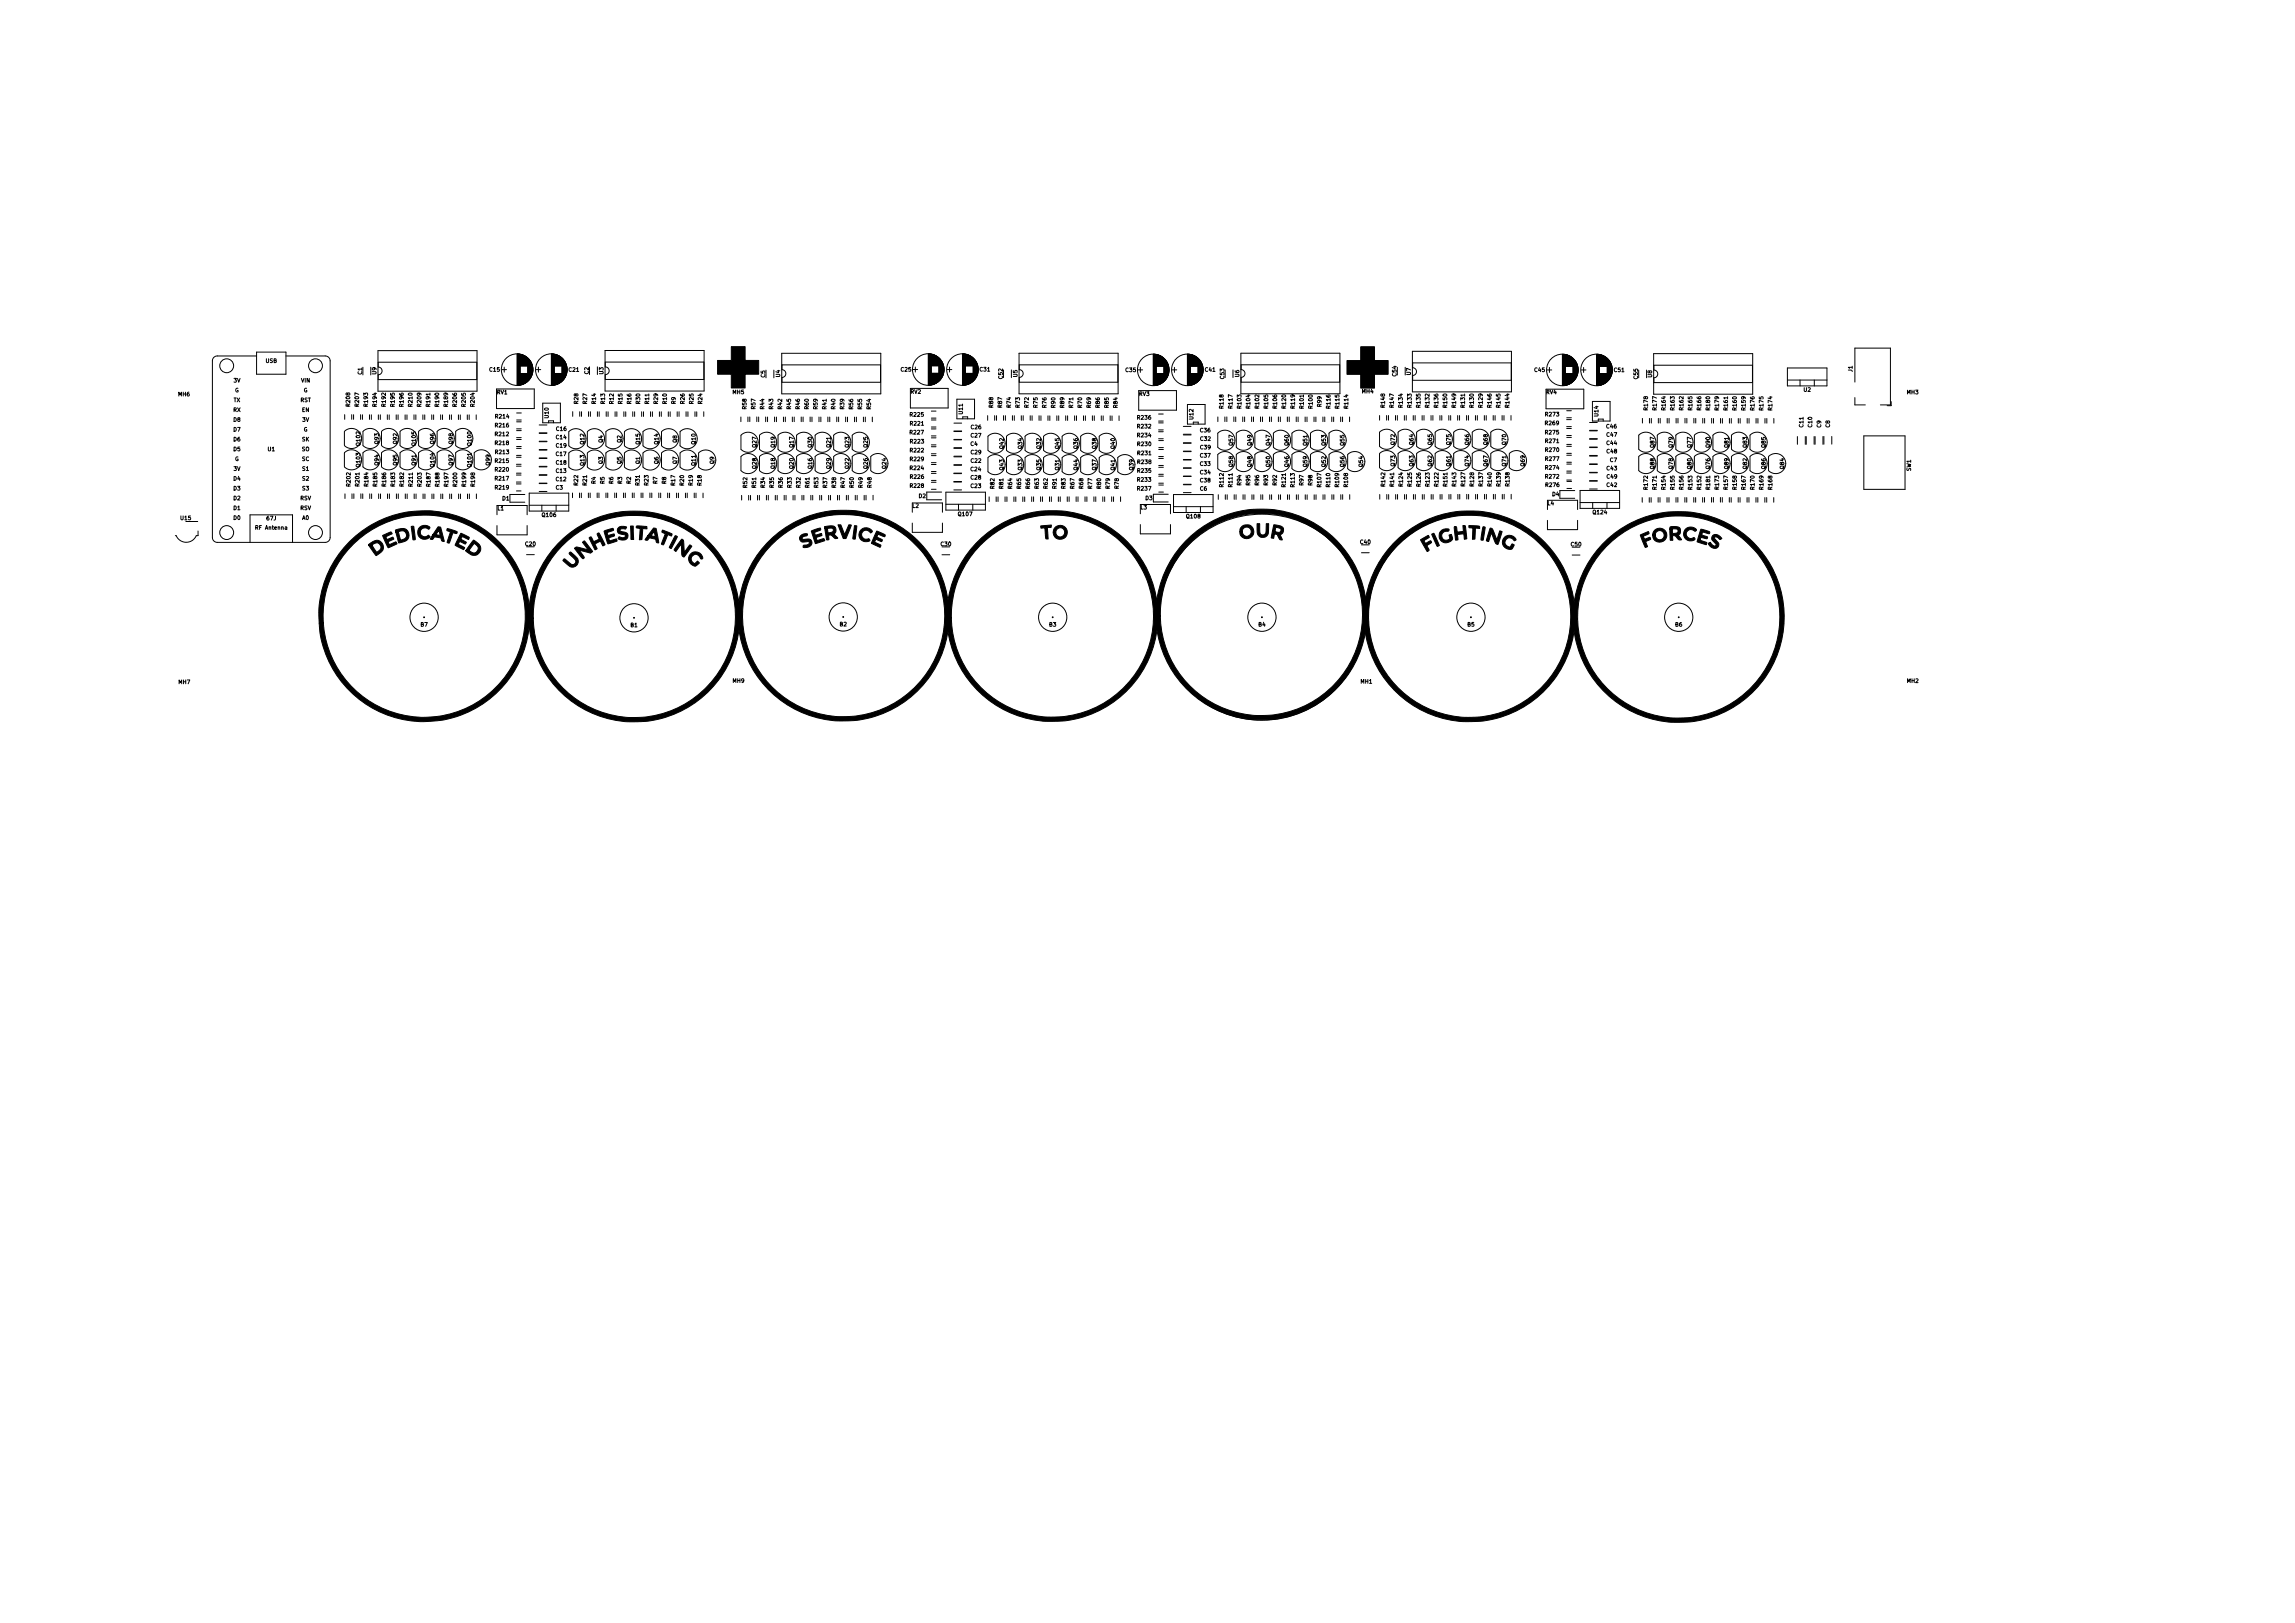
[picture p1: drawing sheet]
<svg xmlns="http://www.w3.org/2000/svg" width="594mm" height="420mm" viewBox="0 0 594 420" stroke-linecap="round" stroke-linejoin="round" font-family="sans-serif">
<defs><g id="words">
<g font-size="1.4">
<text x="68.7" y="93.9">USB</text>
<text x="60.5" y="99">3V</text>
<text x="60.8" y="101.5">G</text>
<text x="77.9" y="99">VIN</text>
<text x="78.6" y="101.5">G</text>
<text x="93.7" y="96.9" transform="rotate(-90 93.7 96.9)">C1</text>
<text x="97.4" y="96.9" transform="rotate(-90 97.4 96.9)">U9</text>
<text x="126.7" y="96.2">C15</text>
<text x="147.3" y="96.2">C21</text>
<text x="152.4" y="96.8" transform="rotate(-90 152.4 96.8)">C2</text>
<text x="156.2" y="96.9" transform="rotate(-90 156.2 96.9)">U3</text>
<text x="198" y="97.7" transform="rotate(-90 198 97.7)">C5</text>
<text x="201.9" y="97.6" transform="rotate(-90 201.9 97.6)">U4</text>
<text x="233.2" y="96.2">C25</text>
<text x="235.7" y="101.9">RV2</text>
<text x="253.7" y="96.1">C31</text>
<text x="259.5" y="98" transform="rotate(-90 259.5 98)">C52</text>
<text x="263.3" y="97.6" transform="rotate(-90 263.3 97.6)">U5</text>
<text x="291.4" y="96.3">C35</text>
<text x="312" y="96.2">C41</text>
<text x="316.9" y="98" transform="rotate(-90 316.9 98)">C53</text>
<text x="320.8" y="97.6" transform="rotate(-90 320.8 97.6)">U6</text>
<text x="352.6" y="101.8">MH4</text>
<text x="361.5" y="97.4" transform="rotate(-90 361.5 97.4)">C54</text>
<text x="365.2" y="97.1" transform="rotate(-90 365.2 97.1)">U7</text>
<text x="397.3" y="96.3">C45</text>
<text x="417.9" y="96.3">C51</text>
<text x="424" y="98.1" transform="rotate(-90 424 98.1)">C55</text>
<text x="427.6" y="97.7" transform="rotate(-90 427.6 97.7)">U8</text>
<text x="466.9" y="101.4">U2</text>
<text x="479.5" y="96.2" transform="rotate(-90 479.5 96.2)">J1</text>
<text x="46.2" y="102.6">MH6</text>
<text x="60.4" y="106.6">RX</text>
<text x="60.4" y="104.1">TX</text>
<text x="77.7" y="104.1">RST</text>
<text x="78.1" y="106.6">EN</text>
<text x="90.6" y="105.1" transform="rotate(-90 90.6 105.1)">R208</text>
<text x="92.9" y="105.1" transform="rotate(-90 92.9 105.1)">R207</text>
<text x="95.2" y="105.1" transform="rotate(-90 95.2 105.1)">R193</text>
<text x="97.5" y="105.2" transform="rotate(-90 97.5 105.2)">R194</text>
<text x="99.8" y="105.2" transform="rotate(-90 99.8 105.2)">R192</text>
<text x="102.1" y="105.2" transform="rotate(-90 102.1 105.2)">R195</text>
<text x="104.4" y="105.2" transform="rotate(-90 104.4 105.2)">R196</text>
<text x="106.7" y="105.2" transform="rotate(-90 106.7 105.2)">R210</text>
<text x="109" y="105.2" transform="rotate(-90 109 105.2)">R209</text>
<text x="111.3" y="105.2" transform="rotate(-90 111.3 105.2)">R191</text>
<text x="113.6" y="105.2" transform="rotate(-90 113.6 105.2)">R190</text>
<text x="115.9" y="105.2" transform="rotate(-90 115.9 105.2)">R189</text>
<text x="118.2" y="105.2" transform="rotate(-90 118.2 105.2)">R206</text>
<text x="120.5" y="105.2" transform="rotate(-90 120.5 105.2)">R205</text>
<text x="122.8" y="105.2" transform="rotate(-90 122.8 105.2)">R204</text>
<text x="128.6" y="102.1">RV1</text>
<text x="149.7" y="104.5" transform="rotate(-90 149.7 104.5)">R28</text>
<text x="151.9" y="104.5" transform="rotate(-90 151.9 104.5)">R27</text>
<text x="154.2" y="104.5" transform="rotate(-90 154.2 104.5)">R14</text>
<text x="156.6" y="104.5" transform="rotate(-90 156.6 104.5)">R13</text>
<text x="158.8" y="104.5" transform="rotate(-90 158.8 104.5)">R12</text>
<text x="161.1" y="104.5" transform="rotate(-90 161.1 104.5)">R15</text>
<text x="163.4" y="104.5" transform="rotate(-90 163.4 104.5)">R16</text>
<text x="165.7" y="104.5" transform="rotate(-90 165.7 104.5)">R30</text>
<text x="168" y="104.5" transform="rotate(-90 168 104.5)">R11</text>
<text x="170.3" y="104.5" transform="rotate(-90 170.3 104.5)">R29</text>
<text x="172.6" y="104.5" transform="rotate(-90 172.6 104.5)">R10</text>
<text x="174.9" y="104.6" transform="rotate(-90 174.9 104.6)">R9</text>
<text x="177.2" y="104.5" transform="rotate(-90 177.2 104.5)">R26</text>
<text x="179.5" y="104.5" transform="rotate(-90 179.5 104.5)">R25</text>
<text x="181.8" y="104.5" transform="rotate(-90 181.8 104.5)">R24</text>
<text x="189.7" y="102">MH5</text>
<text x="193.2" y="105.9" transform="rotate(-90 193.2 105.9)">R58</text>
<text x="195.5" y="105.9" transform="rotate(-90 195.5 105.9)">R57</text>
<text x="197.8" y="105.9" transform="rotate(-90 197.8 105.9)">R44</text>
<text x="200.1" y="105.9" transform="rotate(-90 200.1 105.9)">R43</text>
<text x="202.4" y="105.9" transform="rotate(-90 202.4 105.9)">R42</text>
<text x="204.7" y="105.9" transform="rotate(-90 204.7 105.9)">R45</text>
<text x="207" y="105.9" transform="rotate(-90 207 105.9)">R46</text>
<text x="209.3" y="105.9" transform="rotate(-90 209.3 105.9)">R60</text>
<text x="211.6" y="105.9" transform="rotate(-90 211.6 105.9)">R59</text>
<text x="213.9" y="105.9" transform="rotate(-90 213.9 105.9)">R41</text>
<text x="216.2" y="105.9" transform="rotate(-90 216.2 105.9)">R40</text>
<text x="218.5" y="105.9" transform="rotate(-90 218.5 105.9)">R39</text>
<text x="220.8" y="105.9" transform="rotate(-90 220.8 105.9)">R56</text>
<text x="223.1" y="105.9" transform="rotate(-90 223.1 105.9)">R55</text>
<text x="225.4" y="105.9" transform="rotate(-90 225.4 105.9)">R54</text>
<text x="235.6" y="107.8">R225</text>
<text x="249.2" y="107.2" transform="rotate(-90 249.2 107.2)">U11</text>
<text x="257.1" y="105.5" transform="rotate(-90 257.1 105.5)">R88</text>
<text x="259.4" y="105.5" transform="rotate(-90 259.4 105.5)">R87</text>
<text x="261.7" y="105.5" transform="rotate(-90 261.7 105.5)">R74</text>
<text x="264" y="105.5" transform="rotate(-90 264 105.5)">R73</text>
<text x="266.3" y="105.5" transform="rotate(-90 266.3 105.5)">R72</text>
<text x="268.6" y="105.5" transform="rotate(-90 268.6 105.5)">R75</text>
<text x="270.9" y="105.5" transform="rotate(-90 270.9 105.5)">R76</text>
<text x="273.2" y="105.5" transform="rotate(-90 273.2 105.5)">R90</text>
<text x="275.5" y="105.5" transform="rotate(-90 275.5 105.5)">R89</text>
<text x="277.8" y="105.5" transform="rotate(-90 277.8 105.5)">R71</text>
<text x="280.1" y="105.5" transform="rotate(-90 280.1 105.5)">R70</text>
<text x="282.4" y="105.5" transform="rotate(-90 282.4 105.5)">R69</text>
<text x="284.7" y="105.5" transform="rotate(-90 284.7 105.5)">R86</text>
<text x="287" y="105.5" transform="rotate(-90 287 105.5)">R85</text>
<text x="289.3" y="105.5" transform="rotate(-90 289.3 105.5)">R84</text>
<text x="294.9" y="102.5">RV3</text>
<text x="316.7" y="105.6" transform="rotate(-90 316.7 105.6)">R118</text>
<text x="319" y="105.6" transform="rotate(-90 319 105.6)">R117</text>
<text x="321.3" y="105.6" transform="rotate(-90 321.3 105.6)">R103</text>
<text x="323.6" y="105.6" transform="rotate(-90 323.6 105.6)">R104</text>
<text x="325.9" y="105.6" transform="rotate(-90 325.9 105.6)">R102</text>
<text x="328.2" y="105.6" transform="rotate(-90 328.2 105.6)">R105</text>
<text x="330.5" y="105.6" transform="rotate(-90 330.5 105.6)">R106</text>
<text x="332.9" y="105.6" transform="rotate(-90 332.9 105.6)">R120</text>
<text x="335.2" y="105.6" transform="rotate(-90 335.2 105.6)">R119</text>
<text x="337.5" y="105.6" transform="rotate(-90 337.5 105.6)">R101</text>
<text x="339.8" y="105.6" transform="rotate(-90 339.8 105.6)">R100</text>
<text x="342.1" y="105.3" transform="rotate(-90 342.1 105.3)">R99</text>
<text x="344.4" y="105.6" transform="rotate(-90 344.4 105.6)">R116</text>
<text x="346.7" y="105.6" transform="rotate(-90 346.7 105.6)">R115</text>
<text x="349" y="105.6" transform="rotate(-90 349 105.6)">R114</text>
<text x="358.5" y="105.4" transform="rotate(-90 358.5 105.4)">R148</text>
<text x="360.8" y="105.4" transform="rotate(-90 360.8 105.4)">R147</text>
<text x="363.1" y="105.4" transform="rotate(-90 363.1 105.4)">R134</text>
<text x="365.4" y="105.4" transform="rotate(-90 365.4 105.4)">R133</text>
<text x="367.7" y="105.4" transform="rotate(-90 367.7 105.4)">R135</text>
<text x="370" y="105.4" transform="rotate(-90 370 105.4)">R132</text>
<text x="372.3" y="105.4" transform="rotate(-90 372.3 105.4)">R136</text>
<text x="374.6" y="105.4" transform="rotate(-90 374.6 105.4)">R150</text>
<text x="376.9" y="105.4" transform="rotate(-90 376.9 105.4)">R149</text>
<text x="379.2" y="105.4" transform="rotate(-90 379.2 105.4)">R131</text>
<text x="381.5" y="105.4" transform="rotate(-90 381.5 105.4)">R130</text>
<text x="383.8" y="105.4" transform="rotate(-90 383.8 105.4)">R129</text>
<text x="386.1" y="105.4" transform="rotate(-90 386.1 105.4)">R146</text>
<text x="388.4" y="105.4" transform="rotate(-90 388.4 105.4)">R145</text>
<text x="390.7" y="105.4" transform="rotate(-90 390.7 105.4)">R144</text>
<text x="400.1" y="107.8">R273</text>
<text x="400.2" y="102">RV4</text>
<text x="413.7" y="107.7" transform="rotate(-90 413.7 107.7)">U14</text>
<text x="426.5" y="106.1" transform="rotate(-90 426.5 106.1)">R178</text>
<text x="428.8" y="106.1" transform="rotate(-90 428.8 106.1)">R177</text>
<text x="431.1" y="106.1" transform="rotate(-90 431.1 106.1)">R164</text>
<text x="433.4" y="106.1" transform="rotate(-90 433.4 106.1)">R163</text>
<text x="435.7" y="106.1" transform="rotate(-90 435.7 106.1)">R162</text>
<text x="438" y="106.1" transform="rotate(-90 438 106.1)">R165</text>
<text x="440.3" y="106.1" transform="rotate(-90 440.3 106.1)">R166</text>
<text x="442.6" y="106.1" transform="rotate(-90 442.6 106.1)">R180</text>
<text x="444.9" y="106.1" transform="rotate(-90 444.9 106.1)">R179</text>
<text x="447.2" y="106.1" transform="rotate(-90 447.2 106.1)">R161</text>
<text x="449.5" y="106.1" transform="rotate(-90 449.5 106.1)">R160</text>
<text x="451.8" y="106.1" transform="rotate(-90 451.8 106.1)">R159</text>
<text x="454.1" y="106.1" transform="rotate(-90 454.1 106.1)">R176</text>
<text x="456.4" y="106.1" transform="rotate(-90 456.4 106.1)">R175</text>
<text x="458.7" y="106.1" transform="rotate(-90 458.7 106.1)">R174</text>
<text x="493.6" y="102">MH3</text>
<text x="60.4" y="109.2">D8</text>
<text x="60.4" y="111.7">D7</text>
<text x="78.3" y="109.2">3V</text>
<text x="78.6" y="111.7">G</text>
<text x="128.2" y="112.9">R212</text>
<text x="128.3" y="110.6">R216</text>
<text x="128.3" y="108.3">R214</text>
<text x="142" y="108.2" transform="rotate(-90 142 108.2)">U10</text>
<text x="144" y="113.7">C14</text>
<text x="144" y="111.5">C16</text>
<text x="235.6" y="112.4">R227</text>
<text x="235.7" y="110.1">R221</text>
<text x="251.4" y="113.2">C27</text>
<text x="251.4" y="111.1">C26</text>
<text x="294.5" y="110.9">R232</text>
<text x="294.5" y="113.2">R234</text>
<text x="294.5" y="108.6">R236</text>
<text x="308.9" y="108.5" transform="rotate(-90 308.9 108.5)">U12</text>
<text x="310.7" y="111.9">C36</text>
<text x="400.1" y="110">R269</text>
<text x="400.1" y="112.4">R275</text>
<text x="415.9" y="110.9">C46</text>
<text x="415.9" y="113">C47</text>
<text x="466.8" y="110.6" transform="rotate(-90 466.8 110.6)">C11</text>
<text x="469.1" y="110.6" transform="rotate(-90 469.1 110.6)">C10</text>
<text x="471.4" y="110.7" transform="rotate(-90 471.4 110.7)">C9</text>
<text x="473.7" y="110.6" transform="rotate(-90 473.7 110.6)">C8</text>
<text x="60.4" y="114.2">D6</text>
<text x="60.4" y="116.8">D5</text>
<text x="60.8" y="119.3">G</text>
<text x="69.3" y="116.8">U1</text>
<text x="78.1" y="116.8">SO</text>
<text x="78.1" y="114.2">SK</text>
<text x="78.1" y="119.3">SC</text>
<text x="93.2" y="115.3" transform="rotate(-90 93.2 115.3)">Q102</text>
<text x="98" y="114.9" transform="rotate(-90 98 114.9)">Q93</text>
<text x="102.8" y="114.9" transform="rotate(-90 102.8 114.9)">Q92</text>
<text x="107.6" y="115.3" transform="rotate(-90 107.6 115.3)">Q105</text>
<text x="112.4" y="114.9" transform="rotate(-90 112.4 114.9)">Q96</text>
<text x="117.2" y="114.9" transform="rotate(-90 117.2 114.9)">Q98</text>
<text x="122" y="115.3" transform="rotate(-90 122 115.3)">Q100</text>
<text x="128.2" y="115.2">R218</text>
<text x="128.2" y="119.8">R215</text>
<text x="128.3" y="117.5">R213</text>
<text x="143.9" y="118">C17</text>
<text x="144" y="115.9">C19</text>
<text x="151.2" y="115" transform="rotate(-90 151.2 115)">Q12</text>
<text x="156" y="114.6" transform="rotate(-90 156 114.6)">Q4</text>
<text x="160.8" y="114.6" transform="rotate(-90 160.8 114.6)">Q2</text>
<text x="165.6" y="115" transform="rotate(-90 165.6 115)">Q15</text>
<text x="170.4" y="115" transform="rotate(-90 170.4 115)">Q14</text>
<text x="175.2" y="114.6" transform="rotate(-90 175.2 114.6)">Q8</text>
<text x="180" y="115" transform="rotate(-90 180 115)">Q10</text>
<text x="195.8" y="115.8" transform="rotate(-90 195.8 115.8)">Q27</text>
<text x="200.6" y="115.8" transform="rotate(-90 200.6 115.8)">Q19</text>
<text x="205.4" y="115.8" transform="rotate(-90 205.4 115.8)">Q17</text>
<text x="210.2" y="115.8" transform="rotate(-90 210.2 115.8)">Q30</text>
<text x="215" y="115.8" transform="rotate(-90 215 115.8)">Q21</text>
<text x="219.8" y="115.8" transform="rotate(-90 219.8 115.8)">Q23</text>
<text x="224.6" y="115.8" transform="rotate(-90 224.6 115.8)">Q25</text>
<text x="235.7" y="117.1">R222</text>
<text x="235.7" y="119.4">R229</text>
<text x="235.7" y="114.8">R223</text>
<text x="251.2" y="115.4">C4</text>
<text x="251.4" y="119.8">C22</text>
<text x="251.4" y="117.6">C29</text>
<text x="259.8" y="116.1" transform="rotate(-90 259.8 116.1)">Q42</text>
<text x="264.6" y="116.1" transform="rotate(-90 264.6 116.1)">Q34</text>
<text x="269.4" y="116.1" transform="rotate(-90 269.4 116.1)">Q32</text>
<text x="274.2" y="116.1" transform="rotate(-90 274.2 116.1)">Q45</text>
<text x="279" y="116.1" transform="rotate(-90 279 116.1)">Q36</text>
<text x="283.8" y="116.1" transform="rotate(-90 283.8 116.1)">Q38</text>
<text x="288.6" y="116.1" transform="rotate(-90 288.6 116.1)">Q40</text>
<text x="294.5" y="115.5">R230</text>
<text x="294.5" y="117.8">R231</text>
<text x="310.7" y="118.4">C37</text>
<text x="310.7" y="116.3">C39</text>
<text x="310.8" y="114.1">C32</text>
<text x="319.2" y="115.3" transform="rotate(-90 319.2 115.3)">Q57</text>
<text x="324" y="115.3" transform="rotate(-90 324 115.3)">Q49</text>
<text x="328.8" y="115.3" transform="rotate(-90 328.8 115.3)">Q47</text>
<text x="333.6" y="115.3" transform="rotate(-90 333.6 115.3)">Q60</text>
<text x="338.4" y="115.3" transform="rotate(-90 338.4 115.3)">Q51</text>
<text x="343.2" y="115.3" transform="rotate(-90 343.2 115.3)">Q53</text>
<text x="348" y="115.3" transform="rotate(-90 348 115.3)">Q55</text>
<text x="361.1" y="115.1" transform="rotate(-90 361.1 115.1)">Q72</text>
<text x="365.9" y="115.1" transform="rotate(-90 365.9 115.1)">Q64</text>
<text x="370.7" y="115.1" transform="rotate(-90 370.7 115.1)">Q65</text>
<text x="375.5" y="115.1" transform="rotate(-90 375.5 115.1)">Q75</text>
<text x="380.3" y="115.1" transform="rotate(-90 380.3 115.1)">Q66</text>
<text x="385.1" y="115.1" transform="rotate(-90 385.1 115.1)">Q68</text>
<text x="389.9" y="115.1" transform="rotate(-90 389.9 115.1)">Q70</text>
<text x="400.1" y="117">R270</text>
<text x="400.1" y="114.7">R271</text>
<text x="400.1" y="119.3">R277</text>
<text x="415.9" y="115.2">C44</text>
<text x="415.9" y="117.3">C48</text>
<text x="416.8" y="119.6">C7</text>
<text x="428.2" y="115.8" transform="rotate(-90 428.2 115.8)">Q87</text>
<text x="433" y="115.8" transform="rotate(-90 433 115.8)">Q79</text>
<text x="437.8" y="115.8" transform="rotate(-90 437.8 115.8)">Q77</text>
<text x="442.6" y="115.8" transform="rotate(-90 442.6 115.8)">Q90</text>
<text x="447.4" y="115.8" transform="rotate(-90 447.4 115.8)">Q81</text>
<text x="452.2" y="115.8" transform="rotate(-90 452.2 115.8)">Q83</text>
<text x="457" y="115.8" transform="rotate(-90 457 115.8)">Q85</text>
<text x="60.4" y="124.4">D4</text>
<text x="60.5" y="121.9">3V</text>
<text x="78.3" y="121.9">S1</text>
<text x="78.3" y="124.4">S2</text>
<text x="90.7" y="125.8" transform="rotate(-90 90.7 125.8)">R202</text>
<text x="93" y="125.8" transform="rotate(-90 93 125.8)">R201</text>
<text x="93.2" y="120.8" transform="rotate(-90 93.2 120.8)">Q103</text>
<text x="95.3" y="125.8" transform="rotate(-90 95.3 125.8)">R184</text>
<text x="97.6" y="125.8" transform="rotate(-90 97.6 125.8)">R185</text>
<text x="98" y="120.4" transform="rotate(-90 98 120.4)">Q94</text>
<text x="99.9" y="125.8" transform="rotate(-90 99.9 125.8)">R186</text>
<text x="102.2" y="125.8" transform="rotate(-90 102.2 125.8)">R183</text>
<text x="102.8" y="120.4" transform="rotate(-90 102.8 120.4)">Q95</text>
<text x="104.5" y="125.8" transform="rotate(-90 104.5 125.8)">R182</text>
<text x="106.8" y="125.8" transform="rotate(-90 106.8 125.8)">R211</text>
<text x="107.6" y="120.4" transform="rotate(-90 107.6 120.4)">Q91</text>
<text x="109.1" y="125.8" transform="rotate(-90 109.1 125.8)">R203</text>
<text x="111.4" y="125.8" transform="rotate(-90 111.4 125.8)">R187</text>
<text x="112.4" y="120.8" transform="rotate(-90 112.4 120.8)">Q104</text>
<text x="113.7" y="125.8" transform="rotate(-90 113.7 125.8)">R188</text>
<text x="116" y="125.8" transform="rotate(-90 116 125.8)">R197</text>
<text x="117.2" y="120.4" transform="rotate(-90 117.2 120.4)">Q97</text>
<text x="118.3" y="125.8" transform="rotate(-90 118.3 125.8)">R200</text>
<text x="120.6" y="125.8" transform="rotate(-90 120.6 125.8)">R199</text>
<text x="122" y="120.8" transform="rotate(-90 122 120.8)">Q101</text>
<text x="122.9" y="125.8" transform="rotate(-90 122.9 125.8)">R198</text>
<text x="126.8" y="120.4" transform="rotate(-90 126.8 120.4)">Q99</text>
<text x="128.2" y="124.4">R217</text>
<text x="128.2" y="122.1">R220</text>
<text x="143.9" y="124.6">C12</text>
<text x="144" y="122.4">C13</text>
<text x="144" y="120.3">C18</text>
<text x="149.6" y="125.6" transform="rotate(-90 149.6 125.6)">R22</text>
<text x="151.2" y="120.5" transform="rotate(-90 151.2 120.5)">Q13</text>
<text x="151.9" y="125.6" transform="rotate(-90 151.9 125.6)">R21</text>
<text x="154.2" y="125.2" transform="rotate(-90 154.2 125.2)">R4</text>
<text x="156" y="120.1" transform="rotate(-90 156 120.1)">Q3</text>
<text x="156.5" y="125.2" transform="rotate(-90 156.5 125.2)">R5</text>
<text x="158.7" y="125.2" transform="rotate(-90 158.7 125.2)">R6</text>
<text x="160.8" y="120.1" transform="rotate(-90 160.8 120.1)">Q5</text>
<text x="161" y="125.2" transform="rotate(-90 161 125.2)">R3</text>
<text x="163.3" y="125.2" transform="rotate(-90 163.3 125.2)">R2</text>
<text x="165.6" y="125.6" transform="rotate(-90 165.6 125.6)">R31</text>
<text x="165.6" y="120.1" transform="rotate(-90 165.6 120.1)">Q1</text>
<text x="167.8" y="125.6" transform="rotate(-90 167.8 125.6)">R23</text>
<text x="170.1" y="125.2" transform="rotate(-90 170.1 125.2)">R7</text>
<text x="170.4" y="120.1" transform="rotate(-90 170.4 120.1)">Q6</text>
<text x="172.4" y="125.2" transform="rotate(-90 172.4 125.2)">R8</text>
<text x="174.7" y="125.6" transform="rotate(-90 174.7 125.6)">R17</text>
<text x="175.2" y="120.1" transform="rotate(-90 175.2 120.1)">Q7</text>
<text x="177" y="125.6" transform="rotate(-90 177 125.6)">R20</text>
<text x="179.3" y="125.6" transform="rotate(-90 179.3 125.6)">R19</text>
<text x="180" y="120.5" transform="rotate(-90 180 120.5)">Q11</text>
<text x="181.6" y="125.6" transform="rotate(-90 181.6 125.6)">R18</text>
<text x="184.8" y="120.1" transform="rotate(-90 184.8 120.1)">Q9</text>
<text x="195.8" y="121.3" transform="rotate(-90 195.8 121.3)">Q28</text>
<text x="200.6" y="121.3" transform="rotate(-90 200.6 121.3)">Q18</text>
<text x="205.4" y="121.3" transform="rotate(-90 205.4 121.3)">Q20</text>
<text x="210.2" y="121.3" transform="rotate(-90 210.2 121.3)">Q16</text>
<text x="215" y="121.3" transform="rotate(-90 215 121.3)">Q29</text>
<text x="219.8" y="121.3" transform="rotate(-90 219.8 121.3)">Q22</text>
<text x="224.6" y="121.3" transform="rotate(-90 224.6 121.3)">Q26</text>
<text x="229.4" y="121.3" transform="rotate(-90 229.4 121.3)">Q24</text>
<text x="235.6" y="121.7">R224</text>
<text x="235.7" y="123.9">R226</text>
<text x="251.3" y="122">C24</text>
<text x="251.3" y="124.1">C28</text>
<text x="259.8" y="121.6" transform="rotate(-90 259.8 121.6)">Q43</text>
<text x="264.6" y="121.6" transform="rotate(-90 264.6 121.6)">Q33</text>
<text x="269.4" y="121.6" transform="rotate(-90 269.4 121.6)">Q35</text>
<text x="274.2" y="121.6" transform="rotate(-90 274.2 121.6)">Q31</text>
<text x="279" y="121.6" transform="rotate(-90 279 121.6)">Q44</text>
<text x="283.8" y="121.6" transform="rotate(-90 283.8 121.6)">Q37</text>
<text x="288.6" y="121.6" transform="rotate(-90 288.6 121.6)">Q41</text>
<text x="293.4" y="121.6" transform="rotate(-90 293.4 121.6)">Q39</text>
<text x="294.5" y="124.7">R233</text>
<text x="294.5" y="122.4">R235</text>
<text x="294.5" y="120.1">R238</text>
<text x="310.7" y="120.6">C33</text>
<text x="310.7" y="122.8">C34</text>
<text x="310.7" y="124.9">C38</text>
<text x="316.7" y="126" transform="rotate(-90 316.7 126)">R112</text>
<text x="319" y="126" transform="rotate(-90 319 126)">R111</text>
<text x="319.2" y="120.8" transform="rotate(-90 319.2 120.8)">Q58</text>
<text x="321.3" y="125.6" transform="rotate(-90 321.3 125.6)">R94</text>
<text x="323.6" y="125.6" transform="rotate(-90 323.6 125.6)">R95</text>
<text x="324" y="120.8" transform="rotate(-90 324 120.8)">Q48</text>
<text x="325.9" y="125.6" transform="rotate(-90 325.9 125.6)">R96</text>
<text x="328.2" y="125.6" transform="rotate(-90 328.2 125.6)">R93</text>
<text x="328.8" y="120.8" transform="rotate(-90 328.8 120.8)">Q50</text>
<text x="330.5" y="125.6" transform="rotate(-90 330.5 125.6)">R92</text>
<text x="332.8" y="126" transform="rotate(-90 332.8 126)">R121</text>
<text x="333.6" y="120.8" transform="rotate(-90 333.6 120.8)">Q46</text>
<text x="335.1" y="126" transform="rotate(-90 335.1 126)">R113</text>
<text x="337.4" y="125.6" transform="rotate(-90 337.4 125.6)">R97</text>
<text x="338.4" y="120.8" transform="rotate(-90 338.4 120.8)">Q59</text>
<text x="339.7" y="125.6" transform="rotate(-90 339.7 125.6)">R98</text>
<text x="342" y="126" transform="rotate(-90 342 126)">R107</text>
<text x="343.2" y="120.8" transform="rotate(-90 343.2 120.8)">Q52</text>
<text x="344.3" y="126" transform="rotate(-90 344.3 126)">R110</text>
<text x="346.6" y="126" transform="rotate(-90 346.6 126)">R109</text>
<text x="348" y="120.8" transform="rotate(-90 348 120.8)">Q56</text>
<text x="348.9" y="126" transform="rotate(-90 348.9 126)">R108</text>
<text x="352.8" y="120.8" transform="rotate(-90 352.8 120.8)">Q54</text>
<text x="358.5" y="125.8" transform="rotate(-90 358.5 125.8)">R142</text>
<text x="360.8" y="125.8" transform="rotate(-90 360.8 125.8)">R141</text>
<text x="361.1" y="120.6" transform="rotate(-90 361.1 120.6)">Q73</text>
<text x="363.1" y="125.8" transform="rotate(-90 363.1 125.8)">R124</text>
<text x="365.4" y="125.8" transform="rotate(-90 365.4 125.8)">R125</text>
<text x="365.9" y="120.6" transform="rotate(-90 365.9 120.6)">Q63</text>
<text x="367.7" y="125.8" transform="rotate(-90 367.7 125.8)">R126</text>
<text x="370" y="125.8" transform="rotate(-90 370 125.8)">R123</text>
<text x="370.7" y="120.6" transform="rotate(-90 370.7 120.6)">Q62</text>
<text x="372.3" y="125.8" transform="rotate(-90 372.3 125.8)">R122</text>
<text x="374.6" y="125.8" transform="rotate(-90 374.6 125.8)">R151</text>
<text x="375.5" y="120.6" transform="rotate(-90 375.5 120.6)">Q61</text>
<text x="376.9" y="125.8" transform="rotate(-90 376.9 125.8)">R143</text>
<text x="379.2" y="125.8" transform="rotate(-90 379.2 125.8)">R127</text>
<text x="380.3" y="120.6" transform="rotate(-90 380.3 120.6)">Q74</text>
<text x="381.5" y="125.8" transform="rotate(-90 381.5 125.8)">R128</text>
<text x="383.8" y="125.8" transform="rotate(-90 383.8 125.8)">R137</text>
<text x="385.1" y="120.6" transform="rotate(-90 385.1 120.6)">Q67</text>
<text x="386.1" y="125.8" transform="rotate(-90 386.1 125.8)">R140</text>
<text x="388.4" y="125.8" transform="rotate(-90 388.4 125.8)">R139</text>
<text x="389.9" y="120.6" transform="rotate(-90 389.9 120.6)">Q71</text>
<text x="390.7" y="125.8" transform="rotate(-90 390.7 125.8)">R138</text>
<text x="394.7" y="120.6" transform="rotate(-90 394.7 120.6)">Q69</text>
<text x="400.1" y="123.9">R272</text>
<text x="400.1" y="121.6">R274</text>
<text x="415.9" y="121.7">C43</text>
<text x="416" y="123.9">C49</text>
<text x="428.2" y="121.3" transform="rotate(-90 428.2 121.3)">Q88</text>
<text x="433" y="121.3" transform="rotate(-90 433 121.3)">Q78</text>
<text x="437.8" y="121.3" transform="rotate(-90 437.8 121.3)">Q80</text>
<text x="442.6" y="121.3" transform="rotate(-90 442.6 121.3)">Q76</text>
<text x="447.4" y="121.3" transform="rotate(-90 447.4 121.3)">Q89</text>
<text x="452.2" y="121.3" transform="rotate(-90 452.2 121.3)">Q82</text>
<text x="457" y="121.3" transform="rotate(-90 457 121.3)">Q86</text>
<text x="461.8" y="121.3" transform="rotate(-90 461.8 121.3)">Q84</text>
<text x="494.6" y="122" transform="rotate(-90 494.6 122)">SW1</text>
<text x="60.4" y="126.9">D3</text>
<text x="60.4" y="129.5">D2</text>
<text x="77.7" y="129.5">RSV</text>
<text x="78.3" y="126.9">S3</text>
<text x="128.2" y="126.7">R219</text>
<text x="130" y="129.5">D1</text>
<text x="143.9" y="126.7">C3</text>
<text x="193.4" y="126.2" transform="rotate(-90 193.4 126.2)">R52</text>
<text x="195.7" y="126.2" transform="rotate(-90 195.7 126.2)">R51</text>
<text x="198" y="126.2" transform="rotate(-90 198 126.2)">R34</text>
<text x="200.3" y="126.2" transform="rotate(-90 200.3 126.2)">R35</text>
<text x="202.6" y="126.2" transform="rotate(-90 202.6 126.2)">R36</text>
<text x="204.9" y="126.2" transform="rotate(-90 204.9 126.2)">R33</text>
<text x="207.2" y="126.2" transform="rotate(-90 207.2 126.2)">R32</text>
<text x="209.5" y="126.2" transform="rotate(-90 209.5 126.2)">R61</text>
<text x="211.8" y="126.2" transform="rotate(-90 211.8 126.2)">R53</text>
<text x="214.1" y="126.2" transform="rotate(-90 214.1 126.2)">R37</text>
<text x="216.4" y="126.2" transform="rotate(-90 216.4 126.2)">R38</text>
<text x="218.7" y="126.2" transform="rotate(-90 218.7 126.2)">R47</text>
<text x="221" y="126.2" transform="rotate(-90 221 126.2)">R50</text>
<text x="223.3" y="126.2" transform="rotate(-90 223.3 126.2)">R49</text>
<text x="225.6" y="126.2" transform="rotate(-90 225.6 126.2)">R48</text>
<text x="235.7" y="126.3">R228</text>
<text x="236.2" y="131.5">L2</text>
<text x="237.8" y="128.9">D2</text>
<text x="251.3" y="126.3">C23</text>
<text x="257.4" y="126.5" transform="rotate(-90 257.4 126.5)">R82</text>
<text x="259.7" y="126.5" transform="rotate(-90 259.7 126.5)">R81</text>
<text x="262" y="126.5" transform="rotate(-90 262 126.5)">R64</text>
<text x="264.3" y="126.5" transform="rotate(-90 264.3 126.5)">R65</text>
<text x="266.6" y="126.5" transform="rotate(-90 266.6 126.5)">R66</text>
<text x="268.9" y="126.5" transform="rotate(-90 268.9 126.5)">R63</text>
<text x="271.2" y="126.5" transform="rotate(-90 271.2 126.5)">R62</text>
<text x="273.5" y="126.5" transform="rotate(-90 273.5 126.5)">R91</text>
<text x="275.8" y="126.5" transform="rotate(-90 275.8 126.5)">R83</text>
<text x="278.1" y="126.5" transform="rotate(-90 278.1 126.5)">R67</text>
<text x="280.4" y="126.5" transform="rotate(-90 280.4 126.5)">R68</text>
<text x="282.7" y="126.5" transform="rotate(-90 282.7 126.5)">R77</text>
<text x="285" y="126.5" transform="rotate(-90 285 126.5)">R80</text>
<text x="287.3" y="126.5" transform="rotate(-90 287.3 126.5)">R79</text>
<text x="289.6" y="126.5" transform="rotate(-90 289.6 126.5)">R78</text>
<text x="294.5" y="127">R237</text>
<text x="295.2" y="131.9">L3</text>
<text x="296.5" y="129.5">D3</text>
<text x="310.6" y="127">C6</text>
<text x="400.2" y="126">R276</text>
<text x="400.6" y="130.8">L4</text>
<text x="401.8" y="128.4">D4</text>
<text x="415.9" y="126">C42</text>
<text x="426.5" y="126.6" transform="rotate(-90 426.5 126.6)">R172</text>
<text x="428.8" y="126.6" transform="rotate(-90 428.8 126.6)">R171</text>
<text x="431.1" y="126.6" transform="rotate(-90 431.1 126.6)">R154</text>
<text x="433.5" y="126.6" transform="rotate(-90 433.5 126.6)">R155</text>
<text x="435.8" y="126.6" transform="rotate(-90 435.8 126.6)">R156</text>
<text x="438.1" y="126.6" transform="rotate(-90 438.1 126.6)">R153</text>
<text x="440.4" y="126.6" transform="rotate(-90 440.4 126.6)">R152</text>
<text x="442.7" y="126.6" transform="rotate(-90 442.7 126.6)">R181</text>
<text x="445" y="126.6" transform="rotate(-90 445 126.6)">R173</text>
<text x="447.3" y="126.6" transform="rotate(-90 447.3 126.6)">R157</text>
<text x="449.6" y="126.6" transform="rotate(-90 449.6 126.6)">R158</text>
<text x="451.9" y="126.6" transform="rotate(-90 451.9 126.6)">R167</text>
<text x="454.2" y="126.6" transform="rotate(-90 454.2 126.6)">R170</text>
<text x="456.5" y="126.6" transform="rotate(-90 456.5 126.6)">R169</text>
<text x="458.8" y="126.6" transform="rotate(-90 458.8 126.6)">R168</text>
<text x="46.8" y="134.6">U15</text>
<text x="60.4" y="132">D1</text>
<text x="60.4" y="134.6">D0</text>
<text x="66.3" y="137.1">RF Antenna</text>
<text x="69.1" y="134.7">67J</text>
<text x="77.7" y="132">RSV</text>
<text x="78.2" y="134.6">A0</text>
<text x="128.8" y="132.1">L1</text>
<text x="140.4" y="133.8">Q106</text>
<text x="248.1" y="133.6">Q107</text>
<text x="307.2" y="134.2">Q108</text>
<text x="412.4" y="133.1">Q124</text>
<text x="136" y="141.3">C20</text>
<text x="243.6" y="141.3">C30</text>
<text x="352.1" y="140.8">C40</text>
<text x="406.7" y="141.4">C50</text>
<text x="108.9" y="162.2">B7</text>
<text x="163.2" y="162.3">B1</text>
<text x="217.4" y="162.1">B2</text>
<text x="271.6" y="162.2">B3</text>
<text x="325.8" y="162.2">B4</text>
<text x="379.9" y="162.2">B5</text>
<text x="433.7" y="162.2">B6</text>
<text x="46.2" y="177.1">MH7</text>
<text x="189.7" y="176.7">MH9</text>
<text x="352.2" y="176.9">MH1</text>
<text x="493.7" y="176.8">MH2</text>
</g>
</g></defs>
<g fill="none" stroke="#000" stroke-width=".26">
<path d="M66.4 92.2h-10.1a1.27 1.27 0 0 0-1.3 1.2v45.7a1.27 1.27 0 0 0 1.3 1.3h27.9a1.27 1.27 0 0 0 1.3-1.3v-45.7a1.27 1.27 0 0 0-1.3-1.2h-10.2M66.4 91.1h7.6v5.8h-7.6zM97.8 90.8h25.7v10.5h-25.7zM97.9 93.8h25.5v4.5h-25.5v-1.3a1 1 0 0 0 1-1 1 1 0 0 0-1-1zM129.9 95.7h1.2M130.5 95v1.3M133.9 91.6v8.1M134 91.6v8.1M134.1 91.6v8.1M134.2 91.7v8M134.3 91.7v8M134.4 91.7v8"/>
<path d="M134.5 91.7v8M134.6 91.7v8M134.7 91.7v3M134.7 96.7v3M134.8 96.7l-.1 3M134.8 91.7v3M134.8 96.7v2.9M134.9 91.8v2.9M134.9 96.7v2.9M135 91.8v2.9M135 96.7v2.9M135.1 96.7l-.1 2.9"/>
<path d="M135.1 91.8v2.9M135.2 96.7l-.1 2.8M135.2 91.9v2.8M135.2 96.7v2.8M135.3 96.7l-.1 2.8M135.3 91.9v2.8M135.3 96.7v2.8M135.4 91.9v2.8M135.4 96.7v2.7M135.5 96.7l-.1 2.7M135.5 92v2.7M135.5 96.7v2.7"/>
<path d="M135.6 96.7l-.1 2.7M135.6 92v2.7M135.7 96.7l-.1 2.6M135.7 92.1v2.6M135.7 96.7v2.6M135.8 92.1v2.6M135.8 96.7v2.6M135.8 96.7v2.5M135.9 92.2v2.5M135.9 96.7v2.5M136 96.7l-.1 2.5M136 92.3v2.4"/>
<path d="M136 96.7v2.4M136.1 92.3v2.4M136.1 96.7v2.4M136.2 92.3v2.4M136.2 96.7v2.3M136.2 92.4v2.3M136.3 92.4v2.3M136.3 96.7v2.3M136.3 92.5v2.2M136.3 96.7v2.2M136.4 92.5v2.2M136.4 96.7v2.2"/>
<path d="M136.5 92.6v2.1M136.5 96.7v2.1M136.5 96.7v2M136.6 92.7v6M136.7 92.7v5.9M136.7 92.8v5.8M136.8 92.9v5.6M136.9 93v5.4M137 93.1v5.2M137.1 93.2v5M137.1 93.2v4.9M137.2 93.3v4.7"/>
<path d="M137.2 93.4v4.6M137.3 93.5v4.4M137.4 93.6v4.1M137.4 93.7v4M137.5 93.9v3.6M137.6 94v3.3M137.6 94.1v3.2M137.7 94.3v2.8M137.8 94.4v2.5M137.8 94.7v2M137.9 95.1v1.2M137.9 95.4v.5"/>
<path d="M138.8 95.7h1.2M139.4 95v1.3M142.7 91.6v8.1M142.8 91.6v8.1M142.9 91.6v8.1M143 91.6v8.1M143.1 91.7v8M143.2 91.7v8M143.3 91.7v8M143.4 91.7v8M143.5 91.7v3M143.6 96.7l-.1 3"/>
<path d="M143.6 91.7v3M143.6 96.7v2.9M143.7 96.7l-.1 2.9M143.7 91.8v2.9M143.8 96.7l-.1 2.9M143.8 91.8v2.9M143.8 96.7v2.9M143.9 96.7l-.1 2.9M143.9 91.8v2.9M143.9 96.7v2.9M144 91.8v2.9M144 96.7v2.8"/>
<path d="M144 91.9v2.8M144.1 96.7l-.1 2.8M144.1 91.9v2.8M144.1 96.7v2.8M144.2 91.9v2.8M144.2 96.7v2.8M144.2 96.7v2.7M144.3 91.9v2.8M144.3 96.7v2.7M144.4 92v2.7M144.4 96.7v2.7M144.5 92v2.7"/>
<path d="M144.5 96.7v2.6M144.6 92.1v2.6M144.6 96.7v2.6M144.7 92.1v2.6M144.7 96.7v2.5M144.8 92.2v2.5M144.8 96.7v2.5M144.9 92.3v2.4M144.9 96.7v2.4M145 92.3v2.4M145 96.7v2.4M145 96.7v2.3"/>
<path d="M145.1 92.4v2.3M145.1 96.7v2.3M145.2 92.4v2.3M145.2 96.7v2.2M145.2 92.5v2.2M145.3 92.5v2.2M145.3 96.7v2.1M145.3 92.6v2.1M145.4 96.7l-.1 2.1M145.4 92.6v2.1M145.4 96.7v2M145.5 92.7v6"/>
<path d="M145.5 92.7v5.9M145.6 92.8v5.8M145.6 92.9v5.6M145.7 93v5.4M145.8 93v5.3M145.8 93.1v5.2M145.9 93.2v5M146 93.3v4.8M146 93.3v4.7M146.1 93.5v4.4M146.2 93.5v4.4M146.2 93.6v4.1"/>
<path d="M146.3 93.8v3.8M146.4 93.9v3.6M146.4 94v3.3M146.5 94.1v3.2M146.6 94.3v2.8M146.6 94.6v2.2M146.7 94.7v2M146.8 95.1v1.2M154.6 95v2M156.6 90.7h25.7v10.5h-25.7zM156.7 93.7h25.5v4.5h-25.5v-1.2a1 1 0 0 0 1-1 1 1 0 0 0-1-1zM200.3 95.8v2"/>
<path d="M202.4 91.5h25.6v10.5h-25.6zM202.4 94.5h25.5v4.5h-25.5v-1.3a1 1 0 0 0 1-1 1 1 0 0 0-1-1zM236.3 95.7h1.2M236.9 95v1.3M240.3 91.6v8.1M240.4 91.6v8.1M240.5 91.6v8.1M240.6 91.6v8.1M240.7 91.6v8.1M240.8 91.6v8.1M240.9 91.6v8.1M240.9 91.7v8"/>
<path d="M241 91.7v8M241.1 91.7v7.9M241.1 91.7v3M241.1 96.6v3M241.2 91.7v3M241.2 96.6v3M241.3 91.7v3M241.3 96.6v3M241.4 91.8v2.9M241.4 96.6v3M241.5 91.8v2.9M241.5 96.6v2.9"/>
<path d="M241.6 91.8v2.9M241.6 96.6v2.9M241.7 96.6l-.1 2.9M241.7 91.9v2.8M241.7 96.6v2.9M241.8 91.9v2.8M241.8 96.6v2.8M241.9 96.6l-.1 2.8M241.9 91.9v2.8M241.9 96.6v2.8M241.9 92v2.7M242 96.6l-.1 2.8"/>
<path d="M242 92v2.7M242.1 96.6l-.1 2.7M242.1 92v2.7M242.1 96.6v2.7M242.2 96.6l-.1 2.7M242.2 92.1v2.6M242.3 96.6l-.1 2.6M242.3 92.1v2.6M242.3 96.6v2.6M242.3 92.2v2.5M242.4 96.6l-.1 2.6M242.4 92.2v2.5"/>
<path d="M242.4 96.6v2.5M242.5 92.2v2.5M242.5 96.6v2.5M242.5 92.3v2.4M242.6 96.6l-.1 2.4M242.6 92.3v2.4M242.6 96.6v2.4M242.7 92.4v2.3M242.7 96.6v2.4M242.8 96.6l-.1 2.3M242.8 92.5v2.2M242.8 96.6v2.2"/>
<path d="M242.9 92.5v2.2M242.9 96.6v2.2M242.9 92.6v2.1M242.9 96.6v2.1M243 92.6v2.1M243 96.6v2.1M243.1 92.7v5.9M243.1 92.8v5.8M243.2 92.8v5.7M243.3 92.9v5.5M243.4 93v5.3M243.5 93.1v5.1"/>
<path d="M243.5 93.2v5M243.6 93.3v4.8M243.7 93.4v4.6M243.7 93.4v4.5M243.8 93.6v4.2M243.8 93.6v4.1M243.9 93.8v3.8M244 93.9v3.5M244 94v3.3M244.1 94.2v2.9M244.2 94.4v2.5M244.2 94.5v2.3"/>
<path d="M244.3 94.8v1.7M244.3 95.1v1.2M245.2 95.7h1.2M245.8 95v1.3M249.1 91.6v8.1M249.2 91.6v8.1M249.3 91.6v8.1M249.4 91.6v8.1M249.5 91.6v8.1M249.6 91.6v8.1M249.7 91.7v8M249.8 91.7v8"/>
<path d="M249.9 91.7v8M250 91.7v3M250 96.7v2.9M250.1 96.7l-.1 2.9M250.1 91.7v3M250.1 96.7v2.9M250.2 91.8v2.9M250.2 96.7v2.9M250.3 96.7l-.1 2.9M250.3 91.8v2.9M250.3 96.7v2.9M250.4 91.8v2.9"/>
<path d="M250.4 96.7v2.8M250.5 96.7l-.1 2.8M250.5 91.9v2.8M250.5 96.7v2.8M250.6 96.7l-.1 2.8M250.6 91.9v2.8M250.7 96.7l-.1 2.7M250.7 91.9v2.8M250.7 96.7v2.7M250.8 96.7l-.1 2.7M250.8 92v2.7M250.8 96.7v2.7"/>
<path d="M250.9 92v2.7M250.9 96.7v2.6M251 96.7l-.1 2.6M251 92.1v2.6M251 96.7v2.6M251.1 92.1v2.6M251.1 96.7v2.5M251.2 96.7l-.1 2.5M251.2 92.2v2.5M251.2 96.7v2.5M251.3 92.2v2.5M251.3 96.7v2.4"/>
<path d="M251.3 92.3v2.4M251.4 92.3v2.4M251.4 96.7v2.4M251.5 92.3v2.4M251.5 96.7v2.3M251.5 92.4v2.3M251.5 96.7v2.2M251.6 92.4v2.3M251.6 96.7v2.2M251.7 92.5v2.2M251.7 96.7v2.2M251.7 96.7v2.1"/>
<path d="M251.8 92.6v2.1M251.8 96.7v2.1M251.9 92.7v2M251.9 96.7v2M251.9 92.7v6M252 92.8v5.8M252.1 92.8v5.7M252.1 92.9v5.6M252.2 93v5.4M252.2 93v5.3M252.3 93.1v5.1M252.4 93.2v4.9"/>
<path d="M252.4 93.3v4.8M252.5 93.4v4.6M252.6 93.5v4.3M252.6 93.6v4.2M252.7 93.7v3.9M252.7 93.8v3.8M252.8 93.9v3.5M252.9 94.1v3.1M252.9 94.2v2.9M253 94.4v2.5M253.1 94.5v2.3M253.1 94.9v1.6"/>
<path d="M253.2 95.4v.5M261.8 95.8v2M263.8 91.4h25.6v10.5h-25.6zM263.9 94.4h25.5v4.5h-25.5v-1.2a1 1 0 0 0 1-1 1 1 0 0 0-1-1zM294.6 95.8h1.2M295.2 95.1v1.3M298.5 91.7v8.1M298.6 91.7v8.1M298.7 91.7v8.1M298.8 91.7v8.1M298.9 91.7v8.1M299 91.7v8.1"/>
<path d="M299.1 91.7v8.1M299.2 91.8v8M299.2 91.8v7.9M299.3 91.8v7.9M299.4 91.8v3M299.4 96.7v3M299.5 96.7l-.1 3M299.5 91.8v3M299.5 96.7v3M299.6 96.7l-.1 3M299.6 91.8v3M299.7 96.7l-.1 3"/>
<path d="M299.7 91.9v2.9M299.7 96.7v2.9M299.8 96.7l-.1 2.9M299.8 91.9v2.9M299.8 96.7v2.9M299.9 91.9v2.9M299.9 96.7v2.9M300 96.7l-.1 2.9M300 92v2.8M300 96.7v2.8M300.1 92v2.8M300.1 96.7v2.8"/>
<path d="M300.2 96.7l-.1 2.8M300.2 92.1v2.7M300.2 96.7v2.7M300.3 92.1v2.7M300.3 96.7v2.7M300.4 92.1v2.7M300.4 96.7v2.7M300.5 92.2v2.6M300.5 96.7v2.6M300.6 92.2v2.6M300.6 96.7v2.6M300.7 92.3v2.5"/>
<path d="M300.7 96.7v2.5M300.8 92.4v2.4M300.8 96.7v2.4M300.9 92.4v2.4M300.9 96.7v2.4M300.9 92.5v2.3M301 92.5v2.3M301 96.7v2.3M301.1 92.6v2.2M301.1 96.7v2.2M301.2 92.7v2.1M301.2 96.7v2.1"/>
<path d="M301.3 96.7l-.1 2.1M301.3 92.8v5.9M301.4 92.8v5.9M301.4 92.9v5.7M301.5 93v5.5M301.6 93.1v5.3M301.7 93.2v5.1M301.8 93.3v4.9M301.9 93.5v4.5M302 93.6v4.3M302.1 93.7v4.1M302.1 93.8v3.9"/>
<path d="M302.2 94v3.5M302.3 94.1v3.3M302.3 94.3v2.9M302.4 94.5v2.5M302.5 94.6v2.3M302.5 94.9v1.7M302.6 95.2v1.1M303.4 95.7h1.2M304 95.1v1.3M307.4 91.7v8.1M307.5 91.7v8.1M307.6 91.7v8.1"/>
<path d="M307.7 91.7v8.1M307.8 91.7v8.1M307.9 91.7v8.1M308 91.7v8.1M308 91.8v7.9M308.1 91.8v7.9M308.2 91.8v3M308.2 96.7v3M308.3 91.8v3M308.3 96.7v3M308.4 91.8v3M308.4 96.7v3"/>
<path d="M308.5 91.9v2.9M308.5 96.7v2.9M308.6 91.9v2.9M308.6 96.7v2.9M308.7 91.9v2.9M308.7 96.7v2.9M308.8 96.7l-.1 2.9M308.8 92v2.8M308.8 96.7v2.8M308.9 92v2.8M308.9 96.7v2.8M309 96.7l-.1 2.8"/>
<path d="M309 92v2.8M309 96.7v2.8M309 92.1v2.7M309.1 96.7l-.1 2.7M309.1 92.1v2.7M309.2 96.7l-.1 2.7M309.2 92.1v2.7M309.2 96.7v2.7M309.2 92.2v2.6M309.3 96.7l-.1 2.6M309.3 92.2v2.6M309.4 96.7l-.1 2.6"/>
<path d="M309.4 92.2v2.6M309.4 96.7v2.6M309.4 92.3v2.5M309.5 96.7l-.1 2.5M309.5 92.3v2.5M309.5 96.7v2.5M309.6 92.3v2.5M309.6 96.7v2.5M309.6 92.4v2.4M309.7 96.7l-.1 2.4M309.7 92.4v2.4M309.7 96.7v2.4"/>
<path d="M309.8 92.5v2.3M309.8 96.7v2.3M309.9 92.6v2.2M309.9 96.7v2.2M310 92.6v2.2M310 96.7v2.2M310 92.7v2.1M310 96.7v2.1M310.1 92.7v6.1M310.2 92.8v5.9M310.2 92.9v5.7M310.3 92.9v5.7"/>
<path d="M310.4 93v5.5M310.4 93.1v5.3M310.5 93.1v5.3M310.6 93.2v5.1M310.6 93.3v4.9M310.7 93.4v4.7M310.8 93.5v4.5M310.8 93.6v4.3M310.9 93.7v4.1M310.9 93.8v3.9M311 93.9v3.7M311.1 94.1v3.3"/>
<path d="M311.1 94.2v3.1M311.2 94.4v2.7M311.2 94.5v2.5M311.3 94.8v1.9M311.4 95.2v1.1M311.4 95.5v.5M319.2 95.8v2M321.2 91.4h25.6v10.5h-25.6zM321.3 95.7a1 1 0 0 1 1 1 1 1 0 0 1-1 1M321.3 94.4h25.5v4.5h-25.5M365.6 90.9h25.6v10.5h-25.6zM365.7 93.9h25.5v4.5h-25.5v-1.2a1 1 0 0 0 1-1 1 1 0 0 0-1-1z"/>
<path d="M400.5 95.8h1.2M401.1 95.1v1.3M404.4 91.7v8.1M404.5 91.7v8.1M404.6 91.7v8.1M404.7 91.7v8.1M404.8 91.7v8.1M404.9 91.7v8.1M405 91.8v8M405.1 91.8v8M405.2 91.8v8M405.2 91.8v3"/>
<path d="M405.2 96.8v2.9M405.3 91.8v3M405.3 96.8v2.9M405.4 91.8v3M405.4 96.8v2.9M405.5 91.9v2.9M405.5 96.8v2.9M405.6 91.9v2.9M405.6 96.8v2.9M405.6 96.8v2.8M405.7 91.9v2.9M405.7 96.8v2.8"/>
<path d="M405.8 91.9v2.9M405.8 96.8v2.8M405.8 92v2.8M405.9 92v2.8M405.9 96.8v2.8M406 92v2.8M406 96.8v2.7M406.1 92.1v2.7M406.1 96.8v2.7M406.2 96.8l-.1 2.7M406.2 92.1v2.7M406.2 96.8v2.6"/>
<path d="M406.3 92.2v2.6M406.3 96.8v2.6M406.4 96.8l-.1 2.6M406.4 92.2v2.6M406.4 96.8v2.5M406.5 92.3v2.5M406.5 96.8v2.5M406.6 96.8l-.1 2.5M406.6 92.3v2.5M406.6 96.8v2.4M406.6 92.4v2.4M406.7 96.8l-.1 2.4"/>
<path d="M406.7 92.4v2.4M406.8 96.8l-.1 2.3M406.8 92.5v2.3M406.8 96.8v2.3M406.9 96.8l-.1 2.2M406.9 92.6v2.2M406.9 96.8v2.2M407 92.6v2.2M407 96.8v2.2M407 92.7v2.1M407.1 96.8l-.1 2.1M407.1 92.7v2.1"/>
<path d="M407.1 96.8v2M407.2 92.8v6M407.2 92.8v5.9M407.3 92.9v5.7M407.4 92.9v5.7M407.4 93v5.5M407.5 93.1v5.4M407.6 93.2v5.2M407.6 93.3v5M407.7 93.3v4.9M407.8 93.4v4.7M407.8 93.5v4.5"/>
<path d="M407.9 93.6v4.3M408 93.7v4.1M408 93.8v3.9M408.1 93.9v3.7M408.2 94.1v3.3M408.2 94.2v3.1M408.3 94.4v2.7M408.4 94.6v2.3M408.4 94.8v2M408.5 95.2v1.2M408.5 95.5v.5M409.3 95.8h1.2"/>
<path d="M409.9 95.1v1.3M413.3 91.7v8.1M413.4 91.7v8.1M413.5 91.7v8.1M413.6 91.7v8.1M413.7 91.7v8.1M413.8 91.7v8.1M413.8 91.8v8M413.9 91.8v8M414 91.8v8M414.1 91.8v3M414.1 96.8v2.9"/>
<path d="M414.2 91.8v3M414.2 96.8v2.9M414.3 91.8v3M414.3 96.8v2.9M414.4 91.9v2.9M414.4 96.8v2.9M414.5 91.9v2.9M414.5 96.8v2.8M414.6 91.9v2.9M414.6 96.8v2.8M414.7 92v2.8M414.7 96.8v2.8"/>
<path d="M414.8 92v2.8M414.8 96.8v2.7M414.9 92v2.8M414.9 96.8v2.7M414.9 92.1v2.7M415 96.8l-.1 2.7M415 92.1v2.7M415 96.8v2.6M415.1 92.1v2.7M415.1 96.8v2.6M415.1 92.2v2.6M415.2 96.8l-.1 2.6"/>
<path d="M415.2 92.2v2.6M415.2 96.8v2.5M415.3 96.8l-.1 2.5M415.3 92.3v2.5M415.4 96.8l-.1 2.5M415.4 92.3v2.5M415.4 96.8v2.4M415.5 96.8l-.1 2.4M415.5 92.4v2.4M415.6 96.8l-.1 2.4M415.6 92.4v2.4M415.6 96.8v2.3"/>
<path d="M415.6 92.5v2.3M415.7 96.8l-.1 2.3M415.7 92.5v2.3M415.7 96.8v2.2M415.8 92.6v2.2M415.8 96.8v2.2M415.9 96.8l-.1 2.1M415.9 92.7v2.1M415.9 96.8v2.1M416 92.7v2.1M416 96.8v2M416 92.8v6"/>
<path d="M416.1 92.8v5.9M416.2 92.9v5.7M416.2 93v5.6M416.3 93v5.5M416.4 93.1v5.3M416.4 93.2v5.1M416.5 93.3v5M416.6 93.4v4.8M416.6 93.4v4.7M416.7 93.5v4.5M416.8 93.7v4.2M416.8 93.7v4.1"/>
<path d="M416.9 93.9v3.8M416.9 93.9v3.7M417 94.1v3.3M417.1 94.3v2.9M417.1 94.4v2.7M417.2 94.6v2.3M417.3 95v1.6M417.3 95.2v1.2M428.1 91.5h25.6v10.5h-25.6zM428.1 94.5h25.5v4.5h-25.5v-1.2a1 1 0 0 0 1-1 1 1 0 0 0-1-1zM462.7 95.3h10.2v4.6h-10.2zM462.7 98.4h10.2"/>
<path d="M465.9 98.4v1.5M469.7 98.4v1.5M480.1 98.9v-8.8h9.2v14.7h-2.5M89.2 117.2v3.6M89.2 111.7a2.6 2.6 0 0 1 3.6 0 2.6 2.6 0 0 1 0 3.7 2.6 2.6 0 0 1-3.6 0zM89.2 117.2a2.6 2.6 0 0 1 3.6 0 2.6 2.6 0 0 1 0 3.7 2.6 2.6 0 0 1-3.6 0M89.2 107.3v1.2M91 107.3v1.2M91.5 107.4v1.2M93.3 107.4v1.2M93.8 107.4v1.2M94 117.2v3.6"/>
<path d="M94 111.7a2.6 2.6 0 0 1 3.6 0 2.6 2.6 0 0 1 0 3.7 2.6 2.6 0 0 1-3.6 0zM94 117.2a2.6 2.6 0 0 1 3.6 0 2.6 2.6 0 0 1 0 3.7 2.6 2.6 0 0 1-3.6 0M95.6 107.4v1.2M96.1 107.4v1.2M97.9 107.4v1.2M98.4 107.4v1.2M98.8 117.2v3.6M98.8 111.7a2.59 2.59 0 0 1 3.6 0 2.59 2.59 0 0 1 0 3.6 2.59 2.59 0 0 1-3.6 0zM98.8 117.2a2.6 2.6 0 0 1 3.6 0 2.6 2.6 0 0 1 0 3.7 2.6 2.6 0 0 1-3.6 0M100.3 107.4v1.2M100.7 107.4v1.2M102.6 107.4v1.2"/>
<path d="M103 107.4v1.2M103.6 117.2v3.6M103.6 117.2a2.6 2.6 0 0 1 3.6 0 2.6 2.6 0 0 1 0 3.7 2.6 2.6 0 0 1-3.6 0M103.6 111.7a2.6 2.6 0 0 1 3.6 0 2.6 2.6 0 0 1 0 3.7 2.6 2.6 0 0 1-3.6 0zM104.9 107.4v1.2M105.3 107.4v1.2M107.2 107.4v1.2M107.6 107.4v1.2M108.4 117.2v3.6M108.4 111.7a2.6 2.6 0 0 1 3.6 0 2.6 2.6 0 0 1 0 3.7 2.6 2.6 0 0 1-3.6 0zM108.4 117.2a2.6 2.6 0 0 1 3.6 0 2.6 2.6 0 0 1 0 3.7 2.6 2.6 0 0 1-3.6 0M109.5 107.4v1.2"/>
<path d="M109.9 107.4v1.2M111.8 107.4v1.2M112.2 107.4v1.2M113.2 111.7v3.6M113.2 117.2v3.6M113.2 117.2a2.6 2.6 0 0 1 3.6 0 2.6 2.6 0 0 1 0 3.7 2.6 2.6 0 0 1-3.6 0M113.2 111.7a2.6 2.6 0 0 1 3.6 0 2.6 2.6 0 0 1 0 3.7 2.6 2.6 0 0 1-3.6 0M114.1 107.4v1.2M114.5 107.4v1.2M116.4 107.4v1.2M116.8 107.4v1.2M118 117.2v3.6"/>
<path d="M118 111.7a2.6 2.6 0 0 1 3.6 0 2.6 2.6 0 0 1 0 3.7 2.6 2.6 0 0 1-3.6 0zM118 117.2a2.6 2.6 0 0 1 3.6 0 2.6 2.6 0 0 1 0 3.7 2.6 2.6 0 0 1-3.6 0M118.7 107.4v1.2M119.1 107.4v1.2M121 107.4v1.2M121.4 107.4v1.2M122.8 117.2v3.6M122.8 117.2a2.6 2.6 0 0 1 3.6 0 2.6 2.6 0 0 1 0 3.7 2.6 2.6 0 0 1-3.6 0M123.3 107.4v1.2M128.5 100.7h9.8v5.1h-9.8zM133.7 118.4h1.2M133.7 117.9h1.2"/>
<path d="M133.7 116.1h1.2M133.7 113.8h1.2M133.7 111.5h1.2M133.7 113.3h1.2M133.7 109.2h1.2M133.7 111h1.2M133.7 115.6h1.2M133.7 108.7h1.2M133.7 106.9h1.2M139.6 114.2h2M139.6 112.2h2M139.6 110h2"/>
<path d="M139.6 112.1h2M139.6 118.6h2M139.6 116.5h2M139.6 118.7h2M139.6 116.4h2M139.6 114.3h2M140.5 104.4h4.6v5.1h-4.6zM142 109.5v-.6h1.3v.6M147.2 111.7a2.59 2.59 0 0 1 3.7 0 2.59 2.59 0 0 1 0 3.7 2.59 2.59 0 0 1-3.7 0zM148.3 106.6v1.2M150.1 106.6v1.2M150.5 106.6v1.2"/>
<path d="M152 111.8v3.6M152 117.3v3.6M152 117.3a2.6 2.6 0 0 1 3.7 0 2.6 2.6 0 0 1 0 3.6 2.6 2.6 0 0 1-3.7 0M152 111.7a2.6 2.6 0 0 1 3.7 0 2.6 2.6 0 0 1 0 3.7 2.6 2.6 0 0 1-3.7 0M152.3 106.6v1.2M152.8 106.6v1.2M154.6 106.6v1.2M155.1 106.6v1.2M156.8 111.7a2.6 2.6 0 0 1 3.7 0 2.6 2.6 0 0 1 0 3.7 2.6 2.6 0 0 1-3.7 0zM156.9 106.6v1.2M157.4 106.6v1.2M159.2 106.6v1.2"/>
<path d="M159.7 106.6v1.2M161.5 106.6v1.2M161.6 111.7a2.59 2.59 0 0 1 3.7 0 2.59 2.59 0 0 1 0 3.7 2.59 2.59 0 0 1-3.7 0zM162 106.6v1.2M163.8 106.6v1.2M164.3 106.6v1.2M166.1 106.6v1.2M166.4 111.7a2.6 2.6 0 0 1 3.7 0 2.6 2.6 0 0 1 0 3.7 2.6 2.6 0 0 1-3.7 0zM166.6 106.6v1.2M168.4 106.6v1.2M168.9 106.6v1.2M170.7 106.6v1.2"/>
<path d="M171.2 106.6v1.2M171.2 111.7a2.59 2.59 0 0 1 3.7 0 2.59 2.59 0 0 1 0 3.7 2.59 2.59 0 0 1-3.7 0zM173 106.6v1.2M173.5 106.6v1.2M175.3 106.6v1.2M175.8 106.6v1.2M176 111.7a2.59 2.59 0 0 1 3.7 0 2.59 2.59 0 0 1 0 3.7 2.59 2.59 0 0 1-3.7 0zM177.6 106.6v1.2M178.1 106.6v1.2M179.9 106.6v1.2M180.4 106.6v1.2M180.8 117.3v3.6"/>
<path d="M180.8 117.3a2.6 2.6 0 0 1 3.7 0 2.6 2.6 0 0 1 0 3.6 2.6 2.6 0 0 1-3.7 0M182.2 106.6v1.2M191.8 108v1.2M191.8 116.3v-3.6a2.6 2.6 0 0 1 3.7 0 2.6 2.6 0 0 1 0 3.6 2.6 2.6 0 0 1-3.7 0M191.8 118.2v3.6M191.8 118.2a2.6 2.6 0 0 1 3.7 0 2.6 2.6 0 0 1 0 3.6 2.6 2.6 0 0 1-3.7 0M193.6 108v1.2M194.1 107.9v1.2M195.9 107.9v1.2M196.4 108v1.2M196.6 116.3v-3.6a2.6 2.6 0 0 1 3.7 0 2.6 2.6 0 0 1 0 3.6 2.6 2.6 0 0 1-3.7 0M196.6 118.2v3.6"/>
<path d="M196.6 118.2a2.6 2.6 0 0 1 3.7 0 2.6 2.6 0 0 1 0 3.6 2.6 2.6 0 0 1-3.7 0M198.2 108v1.2M198.7 108v1.2M200.5 108v1.2M201 108v1.2M201.4 116.3v-3.6a2.6 2.6 0 0 1 3.7 0 2.6 2.6 0 0 1 0 3.6 2.6 2.6 0 0 1-3.7 0M201.4 118.2v3.6M201.4 118.2a2.6 2.6 0 0 1 3.7 0 2.6 2.6 0 0 1 0 3.6 2.6 2.6 0 0 1-3.7 0M202.8 108v1.2M203.3 108v1.2M205.1 108v1.2M205.6 108v1.2"/>
<path d="M206.2 112.7v3.6M206.2 118.2v3.6M206.2 118.2a2.6 2.6 0 0 1 3.7 0 2.6 2.6 0 0 1 0 3.6 2.6 2.6 0 0 1-3.7 0M206.2 112.7a2.6 2.6 0 0 1 3.7 0 2.6 2.6 0 0 1 0 3.6 2.6 2.6 0 0 1-3.7 0M207.4 108v1.2M207.9 108v1.2M209.7 108v1.2M210.2 108v1.2M211 112.7v3.6M211 118.2v3.6M211 112.7a2.6 2.6 0 0 1 3.7 0 2.6 2.6 0 0 1 0 3.6 2.6 2.6 0 0 1-3.7 0M211 118.2a2.6 2.6 0 0 1 3.7 0 2.6 2.6 0 0 1 0 3.6 2.6 2.6 0 0 1-3.7 0"/>
<path d="M212 108v1.2M212.5 108v1.2M214.3 108v1.2M214.8 108v1.2M215.8 116.3v-3.6a2.6 2.6 0 0 1 3.7 0 2.6 2.6 0 0 1 0 3.6 2.6 2.6 0 0 1-3.7 0M215.8 118.2v3.6M215.8 118.2a2.6 2.6 0 0 1 3.7 0 2.6 2.6 0 0 1 0 3.6 2.6 2.6 0 0 1-3.7 0M216.6 108v1.2M217.1 108v1.2M218.9 108v1.2M219.4 108v1.2M220.6 116.3v-3.6a2.6 2.6 0 0 1 3.7 0 2.6 2.6 0 0 1 0 3.6 2.6 2.6 0 0 1-3.7 0"/>
<path d="M220.6 118.2v3.6M220.6 118.2a2.6 2.6 0 0 1 3.7 0 2.6 2.6 0 0 1 0 3.6 2.6 2.6 0 0 1-3.7 0M221.2 108v1.2M221.7 108v1.2M223.5 108v1.2M224 108v1.2M225.4 118.2v3.6M225.4 118.2a2.6 2.6 0 0 1 3.7 0 2.6 2.6 0 0 1 0 3.6 2.6 2.6 0 0 1-3.7 0M225.8 108v1.2M235.7 100.6h9.7v5h-9.7zM241.1 111h1.2M241.1 112.9h1.2"/>
<path d="M241.1 108.7h1.2M241.1 110.5h1.2M241.1 117.5h1.2M241.1 115.7h1.2M241.1 113.3h1.2M241.1 115.2h1.2M241.1 106.4h1.2M241.1 108.2h1.2M241.1 117.9h1.2M241.1 119.8h1.2M246.9 113.9h2M246.9 115.9h2"/>
<path d="M246.9 118.3h2M246.9 109.5h2M246.9 111.6h2M246.9 111.7h2M246.9 113.8h2M246.9 118.1h2M246.9 116.1h2M247.7 103.3h4.6v5.1h-4.6zM249.2 108.4v-.5h1.3v.5M255.7 107.6v1.2M255.7 116.6l.1-3.7a2.6 2.6 0 0 1 3.6 0 2.6 2.6 0 0 1 0 3.7 2.6 2.6 0 0 1-3.6 0M255.8 118.4a2.6 2.6 0 0 1 3.6 0 2.6 2.6 0 0 1 0 3.7 2.6 2.6 0 0 1-3.6 0l-.1-3.6"/>
<path d="M257.5 107.6v1.2M258 107.6v1.2M259.8 107.6v1.2M260.3 107.6v1.2M260.5 116.6l.1-3.7a2.6 2.6 0 0 1 3.6 0 2.6 2.6 0 0 1 0 3.7 2.6 2.6 0 0 1-3.6 0M260.6 118.4a2.6 2.6 0 0 1 3.6 0 2.6 2.6 0 0 1 0 3.7 2.6 2.6 0 0 1-3.6 0l-.1-3.6M262.1 107.6v1.2M262.6 107.6v1.2M264.4 107.6v1.2M264.9 107.6v1.2M265.3 116.6l.1-3.7a2.6 2.6 0 0 1 3.6 0 2.6 2.6 0 0 1 0 3.7 2.6 2.6 0 0 1-3.6 0M265.4 118.4a2.6 2.6 0 0 1 3.6 0 2.6 2.6 0 0 1 0 3.7 2.6 2.6 0 0 1-3.6 0l-.1-3.6"/>
<path d="M266.7 107.6v1.2M267.2 107.6v1.2M269 107.6v1.2M269.5 107.6v1.2M270.1 113v3.6M270.1 118.5v3.6M270.2 118.4a2.6 2.6 0 0 1 3.6 0 2.6 2.6 0 0 1 0 3.7 2.6 2.6 0 0 1-3.6 0M270.2 112.9a2.6 2.6 0 0 1 3.6 0 2.6 2.6 0 0 1 0 3.7 2.6 2.6 0 0 1-3.6 0M271.3 107.6v1.2M271.8 107.7v1.2M273.6 107.7v1.2M274.1 107.6v1.2"/>
<path d="M274.9 113v3.6M275 112.9a2.6 2.6 0 0 1 3.6 0 2.6 2.6 0 0 1 0 3.7 2.6 2.6 0 0 1-3.6 0M275 118.4a2.6 2.6 0 0 1 3.6 0 2.6 2.6 0 0 1 0 3.7 2.6 2.6 0 0 1-3.6 0l-.1-3.6M275.9 107.6v1.2M276.4 107.6v1.2M278.2 107.6v1.2M278.7 107.6v1.2M279.7 113v3.6M279.8 118.4a2.6 2.6 0 0 1 3.6 0 2.6 2.6 0 0 1 0 3.7 2.6 2.6 0 0 1-3.6 0l-.1-3.6M279.8 112.9a2.6 2.6 0 0 1 3.6 0 2.6 2.6 0 0 1 0 3.7 2.6 2.6 0 0 1-3.6 0M280.5 107.6v1.2M281 107.6v1.2"/>
<path d="M282.8 107.6v1.2M283.3 107.6v1.2M284.5 113v3.6M284.6 112.9a2.6 2.6 0 0 1 3.6 0 2.6 2.6 0 0 1 0 3.7 2.6 2.6 0 0 1-3.6 0M284.6 118.4a2.6 2.6 0 0 1 3.6 0 2.6 2.6 0 0 1 0 3.7 2.6 2.6 0 0 1-3.6 0l-.1-3.6M285.1 107.6v1.2M285.6 107.7v1.2M287.4 107.7v1.2M287.9 107.7v1.2M289.4 118.4a2.6 2.6 0 0 1 3.6 0 2.6 2.6 0 0 1 0 3.7 2.6 2.6 0 0 1-3.6 0l-.1-3.6M289.7 107.7v1.2M294.8 101.1h9.7v5.1h-9.7z"/>
<path d="M299.9 113.6h1.2M299.9 109h1.2M299.9 111.3h1.2M299.9 109.5h1.2M299.9 111.8h1.2M299.9 107.2h1.2M299.9 118.7h1.2M299.9 118.2h1.2M299.9 116.4h1.2M300 115.9h1.2M300 114.1h1.2M306.3 112.4h2"/>
<path d="M306.3 110.4h2M306.3 112.6h2M306.3 114.6h2M306.3 119h2M306.3 116.9h2M306.3 116.8h2M306.3 114.8h2M306.3 119.1h2M307.4 104.7h4.5v5.1h-4.5zM308.9 109.8v-.5h1.3v.5M315.2 115.8v-3.7a2.6 2.6 0 0 1 3.7 0 2.6 2.6 0 0 1 0 3.7 2.6 2.6 0 0 1-3.7 0M315.2 117.7v3.6"/>
<path d="M315.2 117.7a2.6 2.6 0 0 1 3.7 0 2.6 2.6 0 0 1 0 3.6 2.6 2.6 0 0 1-3.7 0M315.2 107.9v1.2M317.1 107.9v1.2M317.6 107.9v1.2M319.4 107.9v1.2M319.9 107.9v1.2M320 115.8v-3.7a2.6 2.6 0 0 1 3.7 0 2.6 2.6 0 0 1 0 3.7 2.6 2.6 0 0 1-3.7 0M320 117.7v3.6M320 117.7a2.6 2.6 0 0 1 3.7 0 2.6 2.6 0 0 1 0 3.6 2.6 2.6 0 0 1-3.7 0M321.7 107.9v1.2M322.2 107.9v1.2M324 107.9v1.2"/>
<path d="M324.5 107.9v1.2M324.8 112.2v3.6M324.8 117.7v3.6M324.8 112.1a2.6 2.6 0 0 1 3.7 0 2.6 2.6 0 0 1 0 3.7 2.6 2.6 0 0 1-3.7 0M324.8 117.7a2.6 2.6 0 0 1 3.7 0 2.6 2.6 0 0 1 0 3.6 2.6 2.6 0 0 1-3.7 0M326.3 107.9v1.2M326.8 107.9v1.2M328.6 107.9v1.2M329.1 107.9v1.2M329.6 115.8v-3.7a2.6 2.6 0 0 1 3.7 0 2.6 2.6 0 0 1 0 3.7 2.6 2.6 0 0 1-3.7 0M329.6 117.7v3.6M329.6 117.7a2.6 2.6 0 0 1 3.7 0 2.6 2.6 0 0 1 0 3.6 2.6 2.6 0 0 1-3.7 0"/>
<path d="M330.9 107.9v1.2M331.4 107.9v1.2M333.2 107.9v1.2M333.7 107.9v1.2M334.4 115.8v-3.7a2.6 2.6 0 0 1 3.7 0 2.6 2.6 0 0 1 0 3.7 2.6 2.6 0 0 1-3.7 0M334.4 117.7v3.6M334.4 117.7a2.6 2.6 0 0 1 3.7 0 2.6 2.6 0 0 1 0 3.6 2.6 2.6 0 0 1-3.7 0M335.5 107.9v1.2M336 107.9v1.3M337.8 107.9v1.3M338.3 107.9v1.3M339.2 115.8v-3.7a2.6 2.6 0 0 1 3.7 0 2.6 2.6 0 0 1 0 3.7 2.6 2.6 0 0 1-3.7 0"/>
<path d="M339.2 117.7v3.6M339.2 117.7a2.6 2.6 0 0 1 3.7 0 2.6 2.6 0 0 1 0 3.6 2.6 2.6 0 0 1-3.7 0M340.1 107.9v1.3M340.6 107.9v1.3M342.4 107.9v1.3M342.9 107.9v1.3M344 115.8v-3.7a2.6 2.6 0 0 1 3.7 0 2.6 2.6 0 0 1 0 3.7 2.6 2.6 0 0 1-3.7 0M344 117.7v3.6M344 117.7a2.6 2.6 0 0 1 3.7 0 2.6 2.6 0 0 1 0 3.6 2.6 2.6 0 0 1-3.7 0M344.7 107.9v1.3M345.2 107.9v1.3M347 107.9v1.3"/>
<path d="M347.5 107.9v1.3M348.9 117.7v3.6M348.9 117.7a2.6 2.6 0 0 1 3.6 0 2.6 2.6 0 0 1 0 3.6 2.6 2.6 0 0 1-3.6 0M349.3 107.9v1.3M357.1 115.5v-3.6a2.6 2.6 0 0 1 3.7 0 2.6 2.6 0 0 1 0 3.7 2.6 2.6 0 0 1-3.7 0M357.1 117.4v3.6M357.1 117.4a2.6 2.6 0 0 1 3.7 0 2.6 2.6 0 0 1 0 3.7 2.6 2.6 0 0 1-3.7 0M357.1 107.6v1.2M358.9 107.6v1.2M359.4 107.6v1.2M361.2 107.6v1.2M361.7 107.6v1.2"/>
<path d="M361.9 115.5v-3.6a2.6 2.6 0 0 1 3.7 0 2.6 2.6 0 0 1 0 3.7 2.6 2.6 0 0 1-3.7 0M361.9 117.4v3.6M361.9 117.4a2.6 2.6 0 0 1 3.7 0 2.6 2.6 0 0 1 0 3.7 2.6 2.6 0 0 1-3.7 0M363.5 107.6v1.2M364 107.6v1.2M365.8 107.6v1.2M366.3 107.6v1.2M366.7 111.9v3.6M366.7 117.4v3.6M366.7 117.4a2.6 2.6 0 0 1 3.7 0 2.6 2.6 0 0 1 0 3.7 2.6 2.6 0 0 1-3.7 0M366.7 111.9a2.6 2.6 0 0 1 3.7 0 2.6 2.6 0 0 1 0 3.7 2.6 2.6 0 0 1-3.7 0M368.1 107.6v1.2"/>
<path d="M368.6 107.6v1.2M370.4 107.6v1.2M370.9 107.6v1.2M371.5 115.5v-3.6a2.6 2.6 0 0 1 3.7 0 2.6 2.6 0 0 1 0 3.7 2.6 2.6 0 0 1-3.7 0M371.5 117.4v3.6M371.5 117.4a2.6 2.6 0 0 1 3.7 0 2.6 2.6 0 0 1 0 3.7 2.6 2.6 0 0 1-3.7 0M372.7 107.6v1.2M373.2 107.6v1.2M375 107.6v1.2M375.5 107.6v1.2M376.3 115.5v-3.6a2.6 2.6 0 0 1 3.7 0 2.6 2.6 0 0 1 0 3.7 2.6 2.6 0 0 1-3.7 0M376.3 117.4v3.6"/>
<path d="M376.3 117.4a2.6 2.6 0 0 1 3.7 0 2.6 2.6 0 0 1 0 3.7 2.6 2.6 0 0 1-3.7 0M377.3 107.6v1.2M377.8 107.6v1.2M379.6 107.6v1.2M380.1 107.6v1.2M381.1 115.5v-3.6a2.6 2.6 0 0 1 3.7 0 2.6 2.6 0 0 1 0 3.7 2.6 2.6 0 0 1-3.7 0M381.1 117.4v3.6M381.1 117.4a2.6 2.6 0 0 1 3.7 0 2.6 2.6 0 0 1 0 3.7 2.6 2.6 0 0 1-3.7 0M381.9 107.6v1.2M382.4 107.6v1.2M384.2 107.6v1.2M384.7 107.6v1.2"/>
<path d="M385.9 115.5v-3.6a2.6 2.6 0 0 1 3.7 0 2.6 2.6 0 0 1 0 3.7 2.6 2.6 0 0 1-3.7 0M385.9 117.4v3.6M385.9 117.4a2.6 2.6 0 0 1 3.7 0 2.6 2.6 0 0 1 0 3.7 2.6 2.6 0 0 1-3.7 0M386.5 107.6v1.2M387 107.6v1.2M388.8 107.6v1.2M389.3 107.6v1.2M390.7 117.4v3.6M390.7 117.4a2.6 2.6 0 0 1 3.7 0 2.6 2.6 0 0 1 0 3.7 2.6 2.6 0 0 1-3.7 0M391.1 107.6v1.2M400.2 100.8h9.8v5h-9.8zM405.5 108.6h1.2"/>
<path d="M405.5 110.4h1.2M405.5 110.9h1.2M405.5 112.7h1.2M405.6 113.2h1.2M405.6 115h1.2M405.6 108.1h1.2M405.6 106.3h1.2M405.6 117.4h1.2M405.6 115.5h1.2M405.6 119.7h1.2M405.6 117.9h1.2M411.5 111.5h2"/>
<path d="M411.5 113.7h2M411.5 115.7h2M411.5 113.6h2M411.5 118.1h2M411.5 109.4h2M411.5 111.4h2M411.5 115.9h2M411.5 117.9h2M412.2 103.9h4.6v5.1h-4.6zM413.7 109v-.5h1.3v.5M424.2 118.2v3.6M424.2 112.6a2.6 2.6 0 0 1 3.7 0 2.6 2.6 0 0 1 0 3.7 2.6 2.6 0 0 1-3.7 0z"/>
<path d="M424.2 118.2a2.6 2.6 0 0 1 3.7 0 2.6 2.6 0 0 1 0 3.6 2.6 2.6 0 0 1-3.7 0M425.2 108.3v1.2M427 108.3v1.2M427.5 108.3v1.2M429 118.2v3.6M429 118.2a2.6 2.6 0 0 1 3.7 0 2.6 2.6 0 0 1 0 3.6 2.6 2.6 0 0 1-3.7 0M429 112.6a2.59 2.59 0 0 1 3.7 0 2.59 2.59 0 0 1 0 3.7 2.59 2.59 0 0 1-3.7 0zM429.3 108.3v1.2M429.8 108.3v1.2M431.6 108.3v1.2M432.1 108.3v1.2M433.8 118.2v3.6"/>
<path d="M433.8 112.6a2.59 2.59 0 0 1 3.7 0 2.59 2.59 0 0 1 0 3.7 2.59 2.59 0 0 1-3.7 0zM433.8 118.2a2.6 2.6 0 0 1 3.7 0 2.6 2.6 0 0 1 0 3.6 2.6 2.6 0 0 1-3.7 0M433.9 108.3v1.2M434.4 108.3v1.2M436.2 108.3v1.2M436.7 108.3v1.2M438.5 108.3v1.2M438.6 112.7v3.6M438.6 118.2v3.6M438.6 118.2a2.6 2.6 0 0 1 3.7 0 2.6 2.6 0 0 1 0 3.6 2.6 2.6 0 0 1-3.7 0M438.6 112.6a2.6 2.6 0 0 1 3.7 0 2.6 2.6 0 0 1 0 3.7 2.6 2.6 0 0 1-3.7 0M439 108.3v1.2"/>
<path d="M440.8 108.3v1.2M441.3 108.3v1.2M443.1 108.3v1.2M443.4 118.2v3.6M443.4 112.6a2.59 2.59 0 0 1 3.7 0 2.59 2.59 0 0 1 0 3.7 2.59 2.59 0 0 1-3.7 0zM443.4 118.2a2.6 2.6 0 0 1 3.7 0 2.6 2.6 0 0 1 0 3.6 2.6 2.6 0 0 1-3.7 0M443.6 108.3v1.2M445.4 108.3v1.2M445.9 108.3v1.2M447.7 108.3v1.2M448.2 108.3v1.2M448.2 118.2v3.6"/>
<path d="M448.2 118.2a2.6 2.6 0 0 1 3.7 0 2.6 2.6 0 0 1 0 3.6 2.6 2.6 0 0 1-3.7 0M448.2 112.6a2.59 2.59 0 0 1 3.7 0 2.59 2.59 0 0 1 0 3.7 2.59 2.59 0 0 1-3.7 0zM450 108.3v1.2M450.5 108.3v1.2M452.3 108.3v1.2M452.8 108.3v1.2M453 118.2v3.6M453 112.6a2.59 2.59 0 0 1 3.7 0 2.59 2.59 0 0 1 0 3.7 2.59 2.59 0 0 1-3.7 0zM453 118.2a2.6 2.6 0 0 1 3.7 0 2.6 2.6 0 0 1 0 3.6 2.6 2.6 0 0 1-3.7 0M454.6 108.3v1.2M455.1 108.3v1.2M456.9 108.3v1.2"/>
<path d="M457.4 108.3v1.2M457.8 118.2v3.6M457.8 118.2a2.6 2.6 0 0 1 3.7 0 2.6 2.6 0 0 1 0 3.6 2.6 2.6 0 0 1-3.7 0M459.2 108.3v1.2M465.3 113v2M467.3 113v2M467.6 113v2M469.6 113v2M469.8 113v2M471.9 113v2M472.1 113v2M474.2 113v2"/>
<path d="M480.1 102.9v1.9h2.7M482.5 112.8h10.6v13.9h-10.6zM489.5 104v1h-1M48.1 135h3.1M51.3 137.5v1.2h-.5a2.82 2.82 0 0 1-2.6 1.7 2.82 2.82 0 0 1-2.6-1.7h-.2M89.3 127.9v1.2M91.1 127.9v1.2M91.6 127.8v1.2M93.4 127.8v1.2M93.9 127.9v1.2M95.7 127.9v1.2M96.2 127.9v1.2"/>
<path d="M98 127.9v1.2M98.5 127.9v1.2M100.3 127.9v1.2M100.8 127.9v1.2M102.6 127.9v1.2M103.1 127.9v1.2M104.9 127.9v1.2M105.4 127.9v1.2M107.2 127.9v1.2M107.7 127.9v1.2M109.5 127.9v1.2M110 127.9v1.2"/>
<path d="M111.8 127.9v1.2M112.3 127.9v1.2M114.1 127.9v1.2M114.6 127.9v1.2M116.4 127.9v1.2M116.9 127.9v1.2M118.7 127.9v1.2M119.2 127.9v1.2M121 127.9v1.2M121.5 127.9v1.2M123.3 127.9v1.2M128.6 133.3v-2.4h7.9v2.4"/>
<path d="M128.6 136.1v2.4h7.9v-2.4M133.7 124.8h1.2M133.7 123h1.2M133.7 125.3h1.2M133.7 127.1h1.2M133.7 120.2h1.2M133.7 122.5h1.2M133.7 120.7h1.2M135.9 128h-3.9v2h3.9M137 127.7h10.2v4.6h-10.2zM137 130.8h10.2M139.6 125.2h2"/>
<path d="M139.6 127.2h2M139.6 125.1h2M139.6 123h2M139.6 120.9h2M139.6 122.9h2M139.6 120.7h2M140.3 130.8v1.5M144 130.8v1.5M147.2 120.9v-3.6a2.6 2.6 0 0 1 3.7 0 2.6 2.6 0 0 1 0 3.6 2.6 2.6 0 0 1-3.7 0M148.2 127.6v1.2M150 127.6v1.2M150.5 127.6v1.2"/>
<path d="M152.3 127.6v1.2M152.8 127.6v1.2M154.6 127.6v1.2M155 127.6v1.2M156.8 120.9v-3.6a2.6 2.6 0 0 1 3.7 0 2.6 2.6 0 0 1 0 3.6 2.6 2.6 0 0 1-3.7 0M156.9 127.6v1.2M157.3 127.6v1.2M159.1 127.6v1.2M159.6 127.6v1.2M161.4 127.6v1.2M161.6 120.9v-3.6a2.6 2.6 0 0 1 3.7 0 2.6 2.6 0 0 1 0 3.6 2.6 2.6 0 0 1-3.7 0M161.9 127.6v1.2"/>
<path d="M163.7 127.6v1.2M164.1 127.6v1.2M166 127.6v1.2M166.4 127.6v1.2M166.4 120.9v-3.6a2.6 2.6 0 0 1 3.7 0 2.6 2.6 0 0 1 0 3.6 2.6 2.6 0 0 1-3.7 0M168.2 127.6v1.2M168.7 127.6v1.2M170.5 127.6v1.2M171 127.6v1.2M171.2 120.9v-3.6a2.6 2.6 0 0 1 3.7 0 2.6 2.6 0 0 1 0 3.6 2.6 2.6 0 0 1-3.7 0M172.8 127.6v1.2M173.3 127.7v1.2"/>
<path d="M175.1 127.7v1.2M175.6 127.7v1.2M176 120.9v-3.6a2.6 2.6 0 0 1 3.7 0 2.6 2.6 0 0 1 0 3.6 2.6 2.6 0 0 1-3.7 0M177.4 127.7v1.2M177.9 127.6v1.2M179.7 127.6v1.2M180.2 127.7v1.2M182 127.7v1.2M192 128.2v1.3M193.8 128.2v1.3M194.3 128.2v1.3M196.1 128.2v1.3"/>
<path d="M196.6 128.2v1.2M198.4 128.2v1.2M198.9 128.2v1.2M200.7 128.2v1.2M201.2 128.2v1.2M203 128.2v1.2M203.5 128.2v1.2M205.3 128.2v1.2M205.8 128.2v1.2M207.6 128.2v1.2M208.1 128.2v1.2M209.9 128.2v1.2"/>
<path d="M210.4 128.2v1.2M212.2 128.2v1.2M212.7 128.2v1.3M214.5 128.2v1.3M215 128.2v1.2M216.8 128.2v1.2M217.3 128.2v1.2M219.1 128.2v1.2M219.6 128.2v1.2M221.4 128.2v1.2M221.9 128.2v1.2M223.7 128.2v1.2"/>
<path d="M224.2 128.2v1.2M226 128.2v1.2M236.2 132.6v-2.4h7.8v2.4M236.2 135.4v2.4h7.8v-2.4M241.1 120.3h1.2M241.1 122.1h1.2M241.1 124.4h1.2M241.1 122.5h1.2M241.1 126.7h1.2M241.1 124.9h1.2M243.8 127.4h-3.9v2h3.9M244.8 127.4h10.3v4.7h-10.3z"/>
<path d="M244.8 130.5h10.3M246.9 124.8h2M246.9 126.8h2M246.9 124.6h2M246.9 122.6h2M246.9 122.5h2M246.9 120.4h2M246.9 120.3h2M248.1 130.5v1.6M251.8 130.5v1.6M256 128.6v1.2M257.9 128.6v1.2"/>
<path d="M258.3 128.6v1.2M260.2 128.6v1.2M260.6 128.6v1.2M262.5 128.6v1.2M262.9 128.6v1.2M264.8 128.6v1.2M265.2 128.6v1.2M267.1 128.6v1.2M267.5 128.6v1.2M269.4 128.6v1.2M269.8 128.6v1.2M271.7 128.6v1.2"/>
<path d="M272.1 128.6v1.2M274 128.6v1.2M274.4 128.6v1.2M276.3 128.6v1.2M276.7 128.6v1.2M278.6 128.6v1.2M279 128.6v1.2M280.9 128.6v1.2M281.3 128.6v1.2M283.2 128.6v1.2M283.6 128.6v1.2M285.5 128.6v1.2"/>
<path d="M285.9 128.6v1.2M287.8 128.6v1.2M288.2 128.6v1.2M290.1 128.6v1.2M295.2 133v-2.4h7.8v2.4M295.2 135.8v2.4h7.8v-2.4M299.9 121h1.2M299.9 122.8h1.2M299.9 120.5h1.2M299.9 125.1h1.2M299.9 123.3h1.2M300 127.4h1.2"/>
<path d="M300 125.6h1.2M302.4 128h-3.8v2h3.8M303.8 131.2h10.2M303.8 128h10.2v4.7h-10.2zM306.3 123.3h2M306.3 125.4h2M306.3 127.5h2M306.3 125.5h2M306.3 121.1h2M306.3 121.2h2M307 131.2v1.5M310.7 131.2v1.5"/>
<path d="M315.4 128.1v1.2M317.2 128.1v1.2M317.7 128.1v1.2M319.5 128.1v1.2M320 128.1v1.2M321.8 128.1v1.2M322.3 128.1v1.2M324.1 128.1v1.2M324.6 128.1v1.2M326.4 128.1v1.2M326.9 128.1v1.2M328.7 128.1v1.2"/>
<path d="M329.2 128.1v1.2M331 128.1v1.2M331.5 128.1v1.2M333.3 128.1v1.2M333.8 128.1v1.2M335.6 128.1v1.2M336.1 128.1v1.2M337.9 128.1v1.2M338.4 128.1v1.2M340.2 128.1v1.2M340.7 128.1v1.2M342.5 128.1v1.2"/>
<path d="M343 128.1v1.2M344.8 128.1v1.2M345.3 128.1v1.2M347.1 128.1v1.2M347.6 128.1v1.2M349.4 128.1v1.2M357.2 128v1.2M359 128v1.2M359.5 128v1.2M361.3 128v1.2M361.8 128v1.2M363.6 128v1.2"/>
<path d="M364.1 128v1.2M365.9 128v1.2M366.4 128v1.2M368.2 128v1.2M368.7 128v1.2M370.5 128v1.2M371 128v1.2M372.8 128v1.2M373.3 128v1.2M375.1 128v1.2M375.6 128v1.2M377.4 128v1.2"/>
<path d="M377.9 128v1.2M379.7 128v1.2M380.2 128v1.2M382 128v1.2M382.5 128v1.2M384.3 128v1.2M384.8 128v1.2M386.6 128v1.2M387.1 128v1.2M388.9 128v1.2M389.4 128v1.2M391.2 128v1.2"/>
<path d="M400.6 131.9v-2.4h7.8v2.4M400.6 134.7v2.4h7.8v-2.4M405.6 122.5h1.2M405.6 124.3h1.2M405.6 120.1h1.2M405.6 122h1.2M405.6 124.6h1.2M405.6 126.5h1.2M407.6 127h-3.8v2h3.8M409 127h10.2v4.6h-10.2zM409 130.1h10.2M411.5 124.6h2"/>
<path d="M411.5 126.6h2M411.5 122.3h2M411.5 120.2h2M411.5 124.4h2M411.5 122.4h2M411.5 120.1h2M412.3 130.1v1.5M416 130.1v1.5M425.1 128.8v1.2M426.9 128.8v1.2M427.4 128.8v1.2M429.2 128.8v1.2"/>
<path d="M429.7 128.8v1.2M431.5 128.8v1.2M432 128.8v1.2M433.8 128.8v1.2M434.3 128.8v1.2M436.1 128.8v1.2M436.6 128.8v1.2M438.4 128.8v1.2M438.9 128.8v1.2M440.7 128.8v1.2M441.2 128.8v1.2M443 128.8v1.2"/>
<path d="M443.5 128.8v1.2M445.3 128.8v1.2M445.8 128.8v1.2M447.6 128.8v1.2M448.1 128.8v1.2M449.9 128.8v1.2M450.4 128.8v1.2M452.2 128.8v1.2M452.7 128.8v1.2M454.5 128.8v1.2M455 128.8v1.2M456.8 128.8v1.2"/>
<path d="M457.3 128.8v1.2M459.1 128.8v1.2M64.7 140.4v-7.1h11v7.1M136.3 143.6h2M243.8 143.6h2M352.4 143.1h2M407 143.7h2"/>
<circle cx="58.7" cy="94.7" r="1.8"/>
<circle cx="81.7" cy="94.7" r="1.8"/>
<circle cx="133.9" cy="95.7" r="4.1"/>
<circle cx="142.7" cy="95.7" r="4.1"/>
<circle cx="240.3" cy="95.7" r="4.1"/>
<circle cx="249.1" cy="95.7" r="4.1"/>
<circle cx="298.5" cy="95.8" r="4.1"/>
<circle cx="307.4" cy="95.7" r="4.1"/>
<circle cx="404.4" cy="95.8" r="4.1"/>
<circle cx="413.3" cy="95.8" r="4.1"/>
<circle cx="58.7" cy="137.9" r="1.8"/>
<circle cx="81.7" cy="137.9" r="1.8"/>
<circle cx="109.8" cy="159.8" r="26.7"/>
<circle cx="109.8" cy="159.8" r="3.7"/>
<circle cx="164.1" cy="159.9" r="26.7"/>
<circle cx="164.1" cy="159.9" r="3.7"/>
<circle cx="218.3" cy="159.7" r="26.7"/>
<circle cx="218.3" cy="159.7" r="3.7"/>
<circle cx="272.5" cy="159.8" r="26.7"/>
<circle cx="272.5" cy="159.8" r="3.7"/>
<circle cx="326.7" cy="159.8" r="26.7"/>
<circle cx="326.7" cy="159.8" r="3.7"/>
<circle cx="380.8" cy="159.8" r="26.7"/>
<circle cx="380.8" cy="159.8" r="3.7"/>
<circle cx="434.5" cy="159.8" r="26.7"/>
<circle cx="434.6" cy="159.8" r="3.7"/>
</g>
<g fill="#000" stroke="#000" stroke-width=".26">
<path d="M189.3 89.7h3.6v3.6h3.5v3.6h-3.5v3.5h-3.6v-3.5h-3.6v-3.6h3.6zM352.2 89.8h3.6v3.5h3.5v3.6h-3.5v3.6h-3.6v-3.6h-3.5v-3.6h3.5zM95.5 140.9a2.39 2.39 0 0 1 3-.7 2.12 2.12 0 0 1-.9 3.5l-.3 .1-1.9-2.7h.9l1.2 1.9a1.22 1.22 0 0 0 1.1-1.2 1.22 1.22 0 0 0-1.1-1.3l-1.2 .6h-.9zM99 138.6l2.3-.9 .2 .5-1.4 .7-.2 .2 .3 .6 1.5-.7 .1 .3 .1 .3-1.4 .6 .3 .8 1.4-.6a.35 .35 0 0 1 .4 0 .35 .35 0 0 1 .1 .5l-2.1 .9a2.98 2.98 0 0 1-1-1.9zM102.3 137.3a3.8 3.8 0 0 1 2.9-.2 1.83 1.83 0 0 1 .6 2 1.83 1.83 0 0 1-1.7 1.3l-.9 .2-.7-2.8 .6-.1 .6 2.1a1.38 1.38 0 0 0 1.5-1.6 1.24 1.24 0 0 0-2.1-.5l-.6 .1zM106.4 136.3h.7l.4 3.3a.35 .35 0 0 1-.4 .2 .35 .35 0 0 1-.3-.4zM90.5 140.2a27.3 27.3 0 0 1 42.7 5 27.3 27.3 0 0 1-15 40.3 27.3 27.3 0 0 1-35.6-24.1l1.1-.1a26.2 26.2 0 0 0 40.2 20.3 26.2 26.2 0 0 0-1.4-45 26.2 26.2 0 0 0-38.9 22.7l.1 2-1.1 .1a26.4 26.4 0 0 1 7.9-21.2zM108.7 136.5a1.77 1.77 0 0 1 2.6 .1l-.3 .4a1.21 1.21 0 0 0-2.1 .4 1.21 1.21 0 0 0 1.5 1.5l.5-.4 .5 .5a1.85 1.85 0 0 1-2.7 .2 1.85 1.85 0 0 1 0-2.7zM113.4 136.4l.7 .1 .9 3.6a.69 .69 0 0 1-.7-.1 .69 .69 0 0 1-.2-.7l-1.6-.3a.7 .7 0 0 1-1.1 .5 1.45 1.45 0 0 1 2.2-1h.3l-.3-1.2-.8 1.1-.8 .1zM115.8 136.8l2.1 .7 .5 .3-.2 .3-1-.2-.9 2.7-.6-.2 .9-2.7-.9-.3zM119.3 138l2.2 1.1-.2 .6-1.6-.8-.4 .7 1.4 .8-.3 .5-1-.5a.46 .46 0 0 0-.6 0 .46 .46 0 0 0-.1 .5l1.6 .9-.3 .5-2.2-1.2zM122.5 139.9h.2a2.56 2.56 0 0 1 1.6 2.7 1.93 1.93 0 0 1-3.2 .4l-.5-.5h.9a1.2 1.2 0 0 0 1.9 .3 1.2 1.2 0 0 0-.3-1.9l-.4-.2-1.2 1.8h-.9z"/>
<path d="M152.6 139.2l.4-.2 .7 1.2 .9-.4 .5-.3-.5-1.3 .4-.2 1.6 3-.6 .3-.6-1.2-.7 .3-.7 .5 .6 1.2-.6 .3zM156.4 137.5l2.3-.7 .1 .5-1.1 .4a.51 .51 0 0 0-.5 .3 .51 .51 0 0 0 .2 .6l1.5-.4 .2 .3a1.46 1.46 0 0 1-1.4 .7l.1 .8 1.8-.5 .1 .6-2.4 .7zM160.1 136.5l.9-.2 1.2 .1-.4 .6a.92 .92 0 0 0-1.3 .3l.3 .3 .9 .2a1.05 1.05 0 0 1 .9 1.2 1.05 1.05 0 0 1-1.3 .8l-1.2-.3-.1-.1 .3-.4a.94 .94 0 0 0 1.6-.4l-.2-.2a2.15 2.15 0 0 1-1.8-.7l-.1-.5zM163.2 136.2h.7l.1 3.4h-.7zM144.4 140.8a27.3 27.3 0 0 1 43.2 4.5 27.3 27.3 0 0 1-15.7 40.4 27.3 27.3 0 0 1-34.9-25.7h1a26.2 26.2 0 0 0 39.1 22.4 26.2 26.2 0 0 0 1-45 26.2 26.2 0 0 0-40 20.6l-.1 2h-1a26.3 26.3 0 0 1 7.4-19.2zM164.7 136.2l2.7 .1 .1 .6-1.1-.1-.2 2.9h-.7l.2-2.9-.9-.2zM169.2 136.7l.6 .1 .7 3.7-.5-.1-.3-.8-1.6-.4a.7 .7 0 0 1-.4 .6 .7 .7 0 0 1-.7-.1 1.45 1.45 0 0 1 2.3-.8h.3l-.2-1.2-.9 1h-.8zM171.5 137.2l2.5 1.1-.2 .5-.9-.4-1 2.4-.3 .2-.4-.2 1-2.6a.66 .66 0 0 1-.6-.3 .66 .66 0 0 1-.1-.7zM174.7 138.7l.7 .2-1.7 3.1-.5-.3zM176.5 139.6a.66 .66 0 0 1 .5 .9l.2 2.4 1.4-1.8 .5 .3-2 2.8a.96 .96 0 0 1-.7-1.3l-.1-2.1-1.3 2-.5-.4zM207.2 138.8l.7-.6h1.1l-.1 .5-1 .3-.3 .3 .2 .3h1a1.08 1.08 0 0 1 1.4 .8 1.08 1.08 0 0 1-1.1 1.3h-1.1l-.1-.5a1.85 1.85 0 0 0 1.6-.6v-.2a1.67 1.67 0 0 0-1.6-.1 .97 .97 0 0 1-.9-.5 .97 .97 0 0 1 .2-1zM210 137.5l.6-.3a2.15 2.15 0 0 1 1.8-.4l-.1 .5-1.2 .4a.41 .41 0 0 0-.2 .5 .41 .41 0 0 0 .5 .3l1.2-.4 .2 .5-1.5 .5 .3 .8 1.4-.4a.37 .37 0 0 1 .4 .1 .37 .37 0 0 1 0 .4l-2.3 .8z"/>
<path d="M213.4 136.4l.3-.1a2.63 2.63 0 0 1 2.6 .3l.1 1-.5 .7 1 1a1.03 1.03 0 0 1-1.5-.6l-.4-.2-.5 .1 .1 .8a.34 .34 0 0 1-.3 .4 .34 .34 0 0 1-.4-.2l-.4-2.8h.7l.1 1 .2 .2a.84 .84 0 0 0 .9-.3 .84 .84 0 0 0 .2-.9h-2.1zM216.9 135.9h.8l.9 2.5 1.1-2.5 .7 .1-1.4 3.4h-.7zM198.6 140.5a27.3 27.3 0 0 1 43.2 4.5 27.3 27.3 0 0 1-15.7 40.5 27.3 27.3 0 0 1-35-25.7h1.1a26.2 26.2 0 0 0 39 22.4 26.2 26.2 0 0 0 1.1-45 26.2 26.2 0 0 0-40.1 20.6v2h-1.1a26.3 26.3 0 0 1 7.5-19.3zM221.2 136.1l.6 .1-.4 3.3-.3 .1-.3-.3zM222.9 137.1a1.8 1.8 0 0 1 2.9 .6l-.4 .3a1.21 1.21 0 0 0-1.6-.7 1.21 1.21 0 0 0-.6 1.7 1.21 1.21 0 0 0 1.7 .5l.3 .4a1.81 1.81 0 0 1-2.5-.3 1.81 1.81 0 0 1 .2-2.5zM227 137.5l2.1 1-.2 .4-1.6-.5-.3 .6 1.3 .7a.3 .3 0 0 1 .1 .3 .3 .3 0 0 1-.3 .2l-1.4-.6-.2 .6-.1 .2 1.4 .6a.37 .37 0 0 1 .2 .4 .37 .37 0 0 1-.3 .3l-2.1-1zM269.4 136.2l2.8-.3-.1 .6-1 .1 .2 2.9-.6-.1-.3-2.8-.9 .1zM252.6 140.6a27.3 27.3 0 0 1 43.2 4.6 27.3 27.3 0 0 1-15.7 40.4 27.3 27.3 0 0 1-34.9-25.7h1.1a26.2 26.2 0 0 0 39 22.4 26.2 26.2 0 0 0 1-45 26.2 26.2 0 0 0-40 20.6v2h-1.1a26.3 26.3 0 0 1 7.4-19.3zM273.2 136.4a1.84 1.84 0 0 1 2.9 .5 1.84 1.84 0 0 1-1.1 2.7 1.84 1.84 0 0 1-2.4-1.8h.7a1.15 1.15 0 0 0 1.7 1 1.15 1.15 0 0 0 .1-1.9 1.15 1.15 0 0 0-1.8 .8v.1h-.7l.1-.6zM321.5 136.2a1.83 1.83 0 0 1 2.8 .4 1.83 1.83 0 0 1-.8 2.7 1.83 1.83 0 0 1-2.5-1.3v-.3h.6a1.18 1.18 0 0 0 1.7 .9 1.18 1.18 0 0 0 .2-1.9 1.18 1.18 0 0 0-1.9 .6v.4h-.6a1.51 1.51 0 0 1 .5-1.5zM325.4 135.6h.7v1.7a.87 .87 0 0 0 .7 1.2 .87 .87 0 0 0 .9-1.1l.1-1.8h.6v1.1a1.83 1.83 0 0 1-1.5 2.4 1.72 1.72 0 0 1-1.5-2.3zM306.7 140.2a27.3 27.3 0 0 1 43.2 4.5 27.3 27.3 0 0 1-15.7 40.5 27.3 27.3 0 0 1-34.9-25.7h1.1a26.2 26.2 0 0 0 39 22.4 26.2 26.2 0 0 0 1-45 26.2 26.2 0 0 0-40 20.6v2h-1.1a26.3 26.3 0 0 1 7.4-19.3z"/>
<path d="M329.7 135.9h.7a1.58 1.58 0 0 1 1.9 1.3 1.35 1.35 0 0 1-.9 1.3l.5 1.2a.92 .92 0 0 1-1.1-.9l-.2-.4-.7-.2-.2 1.2-.6-.1 .3-1.7 .9 .1a.76 .76 0 0 0 .9 .2 .76 .76 0 0 0 .4-.8l-.1-.1a.95 .95 0 0 0-1.3-.3l-.1 .9h-.7zM367.7 139.7l1.8-1a.33 .33 0 0 1 .4 .1 .33 .33 0 0 1 0 .4l-1.3 .8 .4 .7 1.2-.7 .3 .3-.2 .3-1 .6 .6 1.2-.5 .4zM370.6 138.3l.5-.2a3.7 3.7 0 0 1 1.1 2.1l.4 1-.4 .2a1.77 1.77 0 0 1-.9-1.4zM373.2 137.3l.5-.3 1.1-.1 .3 .1-.1 .5a1.26 1.26 0 0 0-1.7 .7 1.26 1.26 0 0 0 .7 1.6h.8l.5-.3-.2-1 .6-.2 .1 .3a1.11 1.11 0 0 1 .1 1.2 1.11 1.11 0 0 1-1 .6 1.81 1.81 0 0 1-2.2-.9 1.81 1.81 0 0 1 .5-2.2zM376.5 136.3l.5 .2 .2 1.3 1.6-.2-.1-1.5 .6 .1 .4 3.3-.6 .1-.3-1.4-1.5 .2 .1 1a.39 .39 0 0 1-.2 .4 .39 .39 0 0 1-.4 0zM360.6 140.7a27.3 27.3 0 0 1 43.2 4.5 27.3 27.3 0 0 1-15.7 40.5 27.3 27.3 0 0 1-34.9-25.7h1.1a26.2 26.2 0 0 0 39 22.3 26.2 26.2 0 0 0 1-44.9 26.2 26.2 0 0 0-40 20.5v2.1h-1.1a26.3 26.3 0 0 1 7.4-19.3zM380.2 136l2.5 .2 .3 .1v.5l-1.1-.1-.1 2.9h-.7l.2-2.8-1-.2zM383.9 136.4h.5l.1 .2-.5 3.2h-.5a2.87 2.87 0 0 1 .1-2.2zM385.7 136.8a.66 .66 0 0 1 .9 .6l.9 2.3 .7-2.3 .6 .2-1.1 3.4a1.02 1.02 0 0 1-.9-1l-.8-1.9-.7 2.1-.6-.3zM389.4 139.1a1.81 1.81 0 0 1 3 .7l-.3 .2a1.26 1.26 0 0 0-1.7-.7 1.26 1.26 0 0 0-.7 1.7l.3 .3a.75 .75 0 0 0 .9 .3 .75 .75 0 0 0 .5-.8l.6 .3a1.23 1.23 0 0 1-2 .9 1.79 1.79 0 0 1-.6-2.9zM424.6 138.5l2.1-.9 .2 .5-1.5 .7 .3 .8 1.3-.5 .2 .2 .1 .3-1.3 .6 .4 1.4-.5 .1zM428.3 137.3a1.84 1.84 0 0 1 2.9 .3 1.84 1.84 0 0 1-1.1 2.7 1.84 1.84 0 0 1-2.3-1.8h.7a1.18 1.18 0 0 0 1.6 1.1 1.18 1.18 0 0 0 .4-2 1.18 1.18 0 0 0-2 .5v.4h-.7l.2-.8z"/>
<path d="M432.3 136.4a3.2 3.2 0 0 1 2.6 .4v1.3l-.5 .5 .9 1.1a1.03 1.03 0 0 1-1.4-.7l-.3-.3h-.7l.1 1.2h-.6l-.2-2.9h.7v1.1h.4a.69 .69 0 0 0 .9-.2 .69 .69 0 0 0-.1-.9h-1.9zM414.8 140.9a27.3 27.3 0 0 1 43.1 4.5 27.3 27.3 0 0 1-15.6 40.5 27.3 27.3 0 0 1-35-25.7h1.1a26.2 26.2 0 0 0 39 22.3 26.2 26.2 0 0 0 1-45 26.2 26.2 0 0 0-40 20.6v2.1h-1.1a26.3 26.3 0 0 1 7.5-19.3zM436.2 137.1a1.82 1.82 0 0 1 3 .2l-.4 .2a1.25 1.25 0 0 0-1.8-.2 1.25 1.25 0 0 0-.1 1.8l.9 .3 .7-.2 .3 .3a1.75 1.75 0 0 1-2.5 0 1.75 1.75 0 0 1-.1-2.4zM440.3 137l2.2 .7v.5l-.3-.1a1.26 1.26 0 0 0-1.6-.1v.5l1.4 .6-.2 .4-1.3-.3a.44 .44 0 0 0-.3 .4 .44 .44 0 0 0 .3 .4l1.3 .4-.1 .6-2.4-.7zM443.3 138.7a1.59 1.59 0 0 1 2.4 .7l-.5 .3a.94 .94 0 0 0-1.4-.5l.2 .5a1.41 1.41 0 0 1 .7 2 1.58 1.58 0 0 1-2.4-1.1l.4-.2 .8 .9 .4 .1 .3-.2a1.82 1.82 0 0 0-1-1.4l-.1-.4zM147.4 143.1l.2-.2a5.2 5.2 0 0 1 2.1 2.2 1.57 1.57 0 0 1-1.1 1.7 1.57 1.57 0 0 1-1.8-.7l-1.1-1 .3-.4 .3 .1 1 .8a.87 .87 0 0 0 1.3 .4 .87 .87 0 0 0 .1-1.4l-1.2-1.1zM148.7 141.9l.6-.3 2.9 .7-1.4-1.9 .5-.4 2.1 2.8-.5 .4-2.9-.7 1.2 1.7v.2l-.3 .2zM178.8 143.3a1.8 1.8 0 0 1 2-.3 1.8 1.8 0 0 1 1.1 1.7h-.5a1.24 1.24 0 0 0-1.2-1.2 1.24 1.24 0 0 0-1.3 1 1.24 1.24 0 0 0 1 1.4l.7-.7 .5 .5-.5 .5a1 1 0 0 1-1.7-.1 1.81 1.81 0 0 1-.1-2.8z"/>
<circle cx="109.8" cy="159.8" r=".11"/>
<circle cx="164.1" cy="159.9" r=".11"/>
<circle cx="218.3" cy="159.7" r=".11"/>
<circle cx="272.5" cy="159.8" r=".11"/>
<circle cx="326.7" cy="159.8" r=".11"/>
<circle cx="380.8" cy="159.8" r=".11"/>
<circle cx="434.5" cy="159.8" r=".11"/>
</g>
<use href="#words"/>
</svg>
